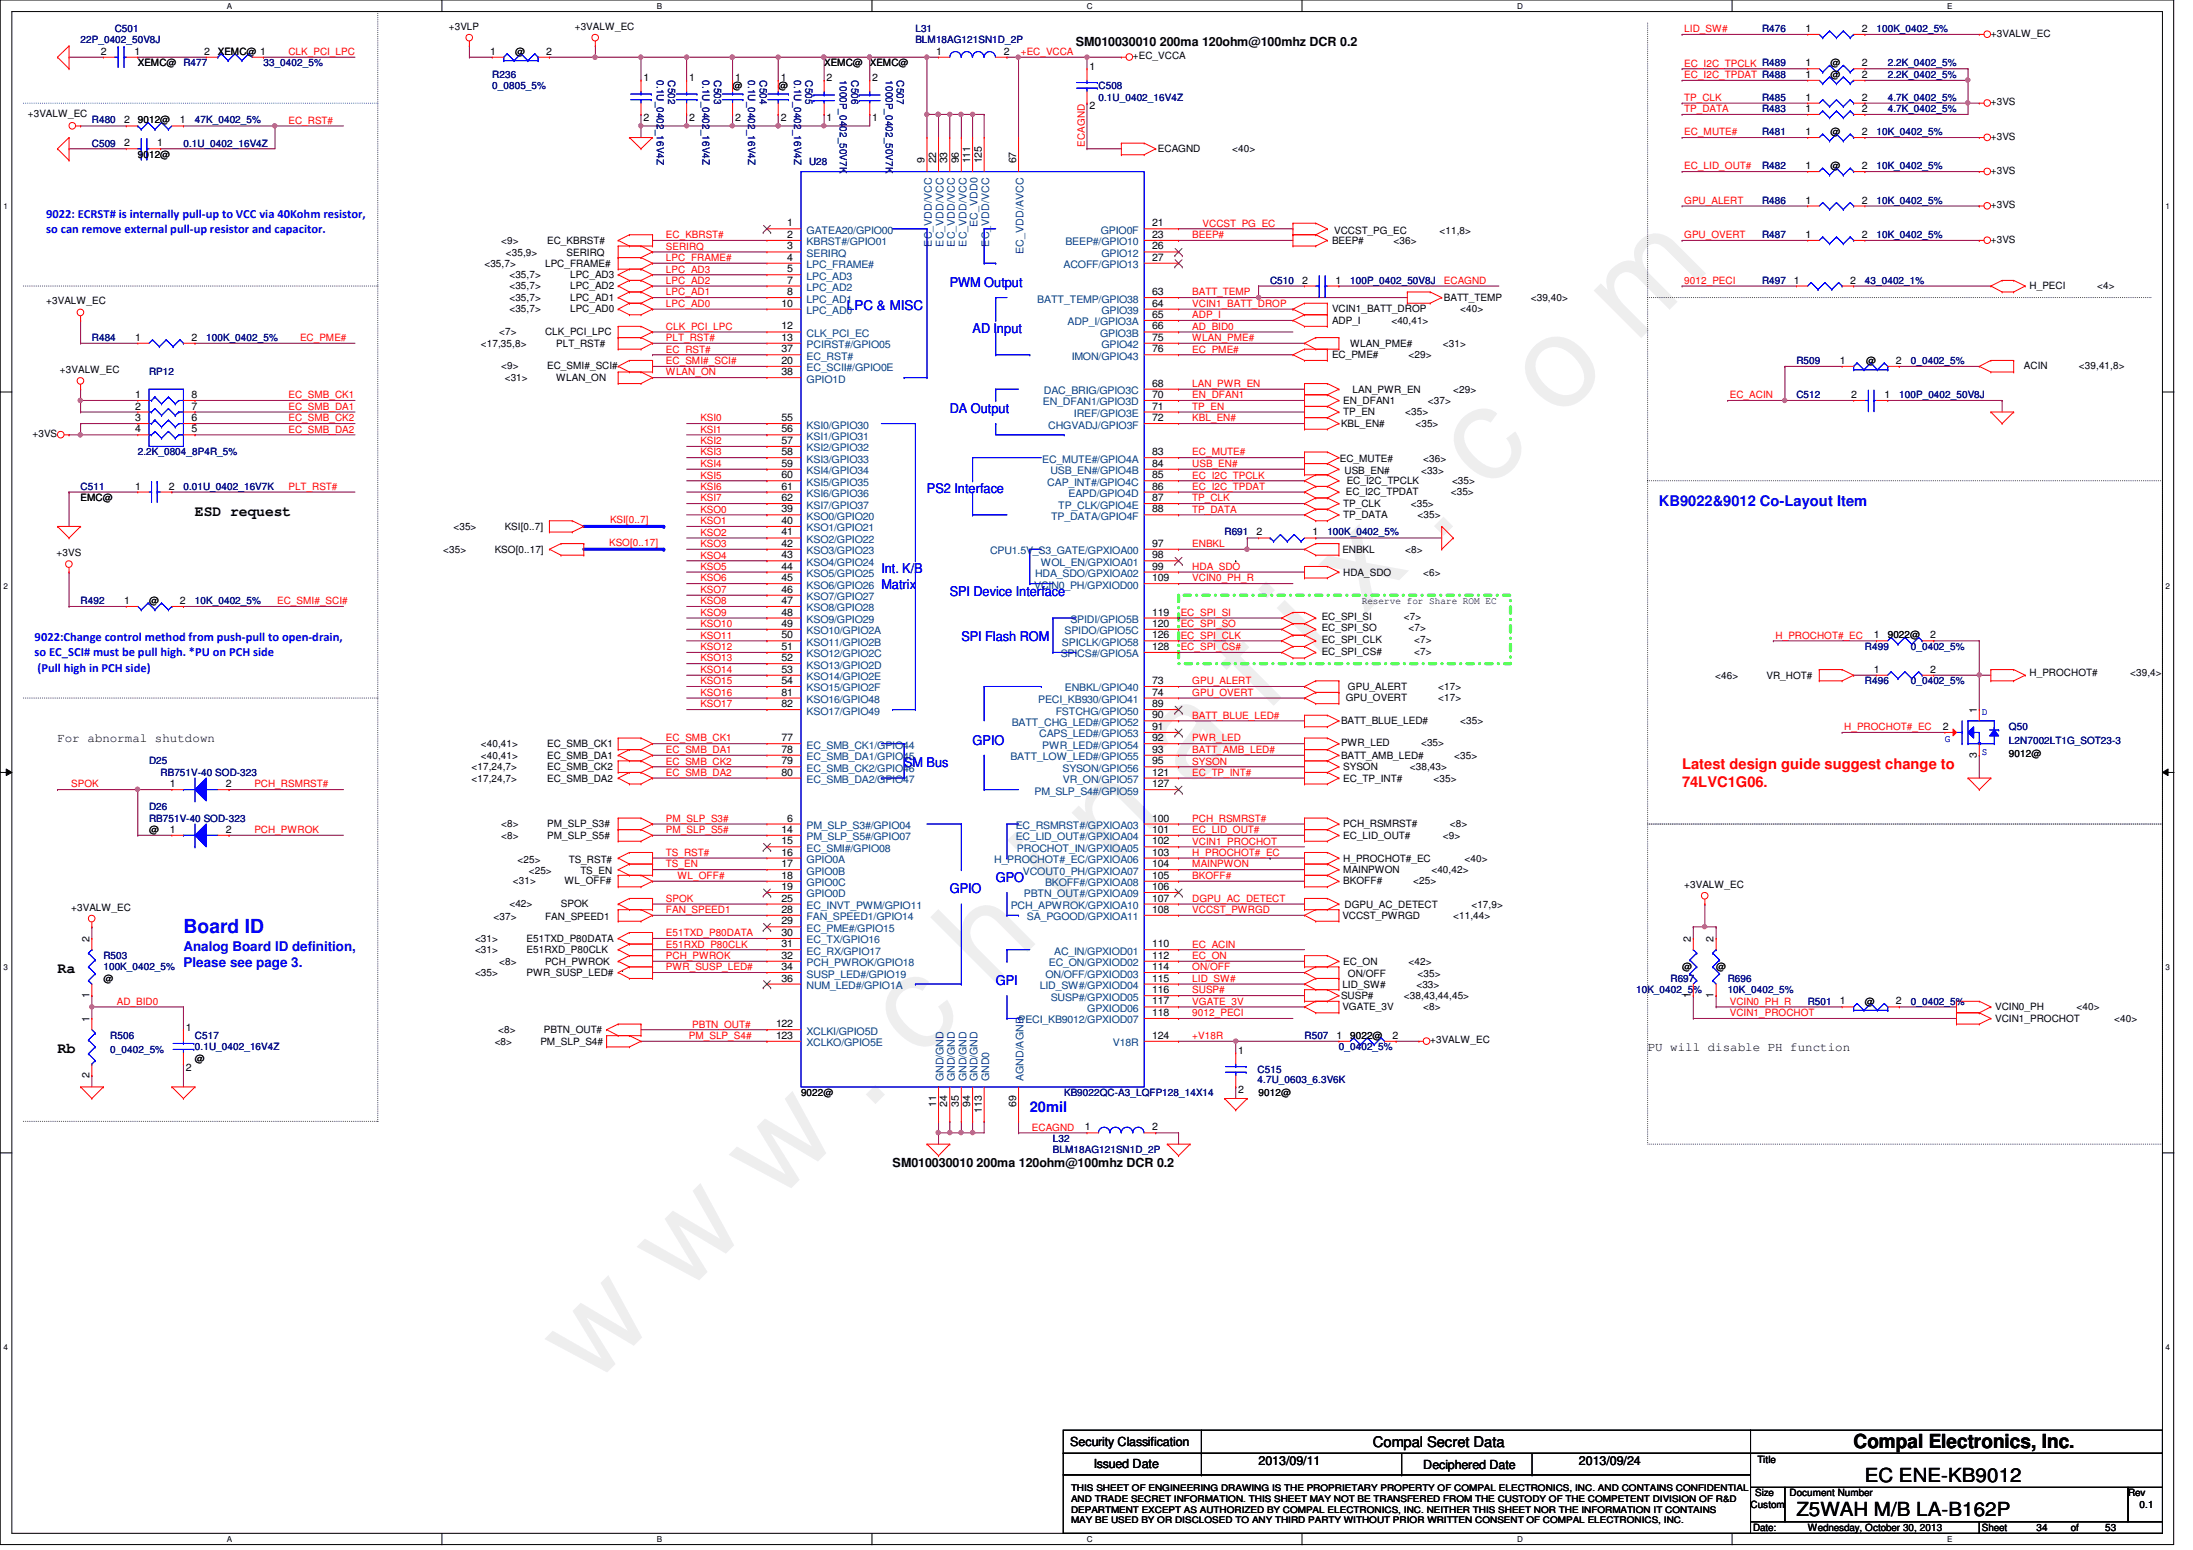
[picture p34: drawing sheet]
<svg xmlns="http://www.w3.org/2000/svg" width="297mm" height="210mm" viewBox="0 0 297 210" stroke-linecap="round" stroke-linejoin="round" font-family="sans-serif">
<defs><g id="words">
<text font-size="17.6" fill="#f0f" x="80.1" y="188" transform="rotate(-45 80.1 188)">w w w . c h i n a f i x . c o m</text>
<text font-size="2.6" fill="#00f" x="24.8" y="126.4">Board ID</text>
<g font-size="2.6">
<text x="251.1" y="196.1">Compal Electronics, Inc.</text>
<text x="252.6" y="200.7">EC ENE-KB9012</text>
<text x="243.3" y="205.4">Z5WAH M/B LA-B162P</text>
</g>
<g font-size="2">
<text x="26.4" y="69.8">ESD request</text>
<text x="7.8" y="131.8">Ra</text>
<text x="7.8" y="142.7">Rb</text>
<text x="186" y="196">Compal Secret Data</text>
</g>
<g font-size="2" fill="#00f">
<text x="224.7" y="68.5">KB9022&amp;9012 Co-Layout Item</text>
<text x="139.5" y="150.6">20mil</text>
</g>
<g font-size="2" fill="#f00">
<text x="227.8" y="104.1">Latest design guide suggest change to</text>
<text x="227.8" y="106.6">74LVC1G06.</text>
</g>
<g font-size="1.8" fill="#00f">
<text x="114.7" y="42">LPC &amp; MISC</text>
<text x="128.6" y="38.9">PWM Output</text>
<text x="131.7" y="45">AD Input</text>
<text x="128.6" y="55.9">DA Output</text>
<text x="125.6" y="66.8">PS2 Interface</text>
<text x="119.4" y="77.6">Int. K/B</text>
<text x="119.4" y="79.7">Matrix</text>
<text x="128.6" y="80.7">SPI Device Interface</text>
<text x="130.2" y="86.9">SPI Flash ROM</text>
<text x="131.7" y="100.8">GPIO</text>
<text x="122.5" y="103.9">SM Bus</text>
<text x="134.9" y="119.4">GPO</text>
<text x="128.6" y="121">GPIO</text>
<text x="24.8" y="128.8">Analog Board ID definition,</text>
<text x="24.8" y="131">Please see page 3.</text>
<text x="134.9" y="133.3">GPI</text>
</g>
<g font-size="1.7">
<text x="145.7" y="6.2">SM010030010 200ma 120ohm@100mhz DCR 0.2</text>
<text x="7.8" y="100.5">For abnormal shutdown</text>
<text x="223.2" y="142.3">PU will disable PH function</text>
<text x="120.9" y="158.1">SM010030010 200ma 120ohm@100mhz DCR 0.2</text>
<text x="144.9" y="195.8">Security Classification</text>
<text x="148.2" y="198.8">Issued Date</text>
<text x="170.5" y="198.3">2013/09/11</text>
<text x="192.8" y="198.9">Deciphered Date</text>
<text x="213.9" y="198.3">2013/09/24</text>
</g>
<g font-size="1.7" fill="#00f">
<text x="6.3" y="29.5">9022: ECRST# is internally pull-up to VCC via 40Kohm resistor,</text>
<text x="6.3" y="31.6">so can remove external pull-up resistor and capacitor.</text>
<text x="4.7" y="86.8">9022:Change control method from push-pull to open-drain,</text>
<text x="4.7" y="88.9">so EC_SCI# must be pull high. *PU on PCH side</text>
<text x="5.1" y="91">(Pull high in PCH side)</text>
</g>
<g font-size="1.4" fill="#000080">
<text x="10.9" y="5.9">22P_0402_50V8J</text>
<text x="15.5" y="4.4">C501</text>
<text x="124" y="4.4">L31</text>
<text x="124" y="5.9">BLM18AG121SN1D_2P</text>
<text x="238.7" y="4.4">R476</text>
<text x="254.2" y="4.4">100K_0402_5%</text>
<text x="35.7" y="9">33_0402_5%</text>
<text x="66.7" y="10.5">R236</text>
<text x="89" y="10.9" transform="rotate(90 89 10.9)">0.1U_0402_16V4Z</text>
<text x="90.5" y="10.9" transform="rotate(90 90.5 10.9)">C502</text>
<text x="95.2" y="10.9" transform="rotate(90 95.2 10.9)">0.1U_0402_16V4Z</text>
<text x="96.7" y="10.9" transform="rotate(90 96.7 10.9)">C503</text>
<text x="101.3" y="10.9" transform="rotate(90 101.3 10.9)">0.1U_0402_16V4Z</text>
<text x="102.9" y="10.9" transform="rotate(90 102.9 10.9)">C504</text>
<text x="107.6" y="10.9" transform="rotate(90 107.6 10.9)">0.1U_0402_16V4Z</text>
<text x="109.1" y="10.9" transform="rotate(90 109.1 10.9)">C505</text>
<text x="113.7" y="10.9" transform="rotate(90 113.7 10.9)">1000P_0402_50V7K</text>
<text x="115.3" y="10.9" transform="rotate(90 115.3 10.9)">C506</text>
<text x="120" y="10.9" transform="rotate(90 120 10.9)">1000P_0402_50V7K</text>
<text x="121.5" y="10.9" transform="rotate(90 121.5 10.9)">C507</text>
<text x="255.7" y="9">2.2K_0402_5%</text>
<text x="255.7" y="10.5">2.2K_0402_5%</text>
<text x="12.4" y="16.7">R480</text>
<text x="26.4" y="16.7">47K_0402_5%</text>
<text x="66.7" y="12.1">0_0805_5%</text>
<text x="148.8" y="12.1">C508</text>
<text x="148.8" y="13.6">0.1U_0402_16V4Z</text>
<text x="238.7" y="15.2">R483</text>
<text x="238.7" y="13.6">R485</text>
<text x="255.7" y="15.2">4.7K_0402_5%</text>
<text x="255.7" y="13.6">4.7K_0402_5%</text>
<text x="12.4" y="19.9">C509</text>
<text x="24.8" y="19.9">0.1U_0402_16V4Z</text>
<text x="109.6" y="22.3">U28</text>
<text x="238.7" y="18.3">R481</text>
<text x="238.7" y="22.9">R482</text>
<text x="254.2" y="18.3">10K_0402_5%</text>
<text x="254.2" y="22.9">10K_0402_5%</text>
<text x="238.7" y="27.6">R486</text>
<text x="254.2" y="27.6">10K_0402_5%</text>
<text x="238.7" y="32.2">R487</text>
<text x="254.2" y="32.2">10K_0402_5%</text>
<text x="172" y="38.4">C510</text>
<text x="182.9" y="38.4">100P_0402_50V8J</text>
<text x="238.7" y="38.4">R497</text>
<text x="252.6" y="38.4">43_0402_1%</text>
<text x="12.4" y="46.2">R484</text>
<text x="27.9" y="46.2">100K_0402_5%</text>
<text x="20.2" y="50.8">RP12</text>
<text x="243.3" y="53.9">C512</text>
<text x="243.3" y="49.3">R509</text>
<text x="257.3" y="53.9">100P_0402_50V8J</text>
<text x="258.8" y="49.3">0_0402_5%</text>
<text x="18.7" y="61.7">2.2K_0804_8P4R_5%</text>
<text x="10.9" y="66.3">C511</text>
<text x="24.8" y="66.3">0.01U_0402_16V7K</text>
<text x="165.9" y="72.5">R691</text>
<text x="179.8" y="72.5">100K_0402_5%</text>
<text x="10.9" y="81.8">R492</text>
<text x="26.4" y="81.8">10K_0402_5%</text>
<text x="252.6" y="88">R499</text>
<text x="258.8" y="88">0_0402_5%</text>
<text x="252.6" y="92.7">R496</text>
<text x="258.8" y="92.7">0_0402_5%</text>
<text x="272.1" y="98.8">Q50</text>
<text x="272.1" y="100.7">L2N7002LT1G_SOT23-3</text>
<text x="20.2" y="103.5">D25</text>
<text x="21.8" y="105.1">RB751V-40 SOD-323</text>
<text x="20.2" y="109.7">D26</text>
<text x="20.2" y="111.3">RB751V-40 SOD-323</text>
<text x="14" y="129.8">R503</text>
<text x="14" y="131.4">100K_0402_5%</text>
<text x="221.6" y="134.5">10K_0402_5%</text>
<text x="226.3" y="132.9">R697</text>
<text x="234" y="132.9">R696</text>
<text x="234" y="134.5">10K_0402_5%</text>
<text x="244.9" y="136.1">R501</text>
<text x="258.8" y="136.1">0_0402_5%</text>
<text x="14.9" y="140.7">R506</text>
<text x="14.9" y="142.5">0_0402_5%</text>
<text x="26.4" y="140.7">C517</text>
<text x="26.4" y="142.2">0.1U_0402_16V4Z</text>
<text x="176.7" y="140.7">R507</text>
<text x="181.4" y="142.2">0_0402_5%</text>
<text x="144.1" y="148.4">KB9022QC-A3_LQFP128_14X14</text>
<text x="170.3" y="145.3">C515</text>
<text x="170.3" y="146.7">4.7U_0603_6.3V6K</text>
<text x="142.6" y="154.6">L32</text>
<text x="142.6" y="156.2">BLM18AG121SN1D_2P</text>
</g>
<g font-size="1.4">
<text x="60.8" y="4">+3VLP</text>
<text x="77.8" y="4">+3VALW_EC</text>
<text x="244.6" y="4.3">1</text>
<text x="252.2" y="4.3">2</text>
<text x="269.7" y="5">+3VALW_EC</text>
<text x="13.7" y="7.4">2</text>
<text x="18.2" y="7.4">1</text>
<text x="18.7" y="9">XEMC@ R477</text>
<text x="27.6" y="7.4">2</text>
<text x="29.5" y="7.5">XEMC@ 1</text>
<text x="66.4" y="7.4">1</text>
<text x="69.8" y="7.5">@</text>
<text x="74" y="7.4">2</text>
<text x="87.2" y="11">1</text>
<text x="93.3" y="11">1</text>
<text x="99.6" y="11">1</text>
<text x="105.7" y="11">1</text>
<text x="111.6" y="9">XEMC@</text>
<text x="112" y="11">2</text>
<text x="117.8" y="9">XEMC@</text>
<text x="118.1" y="11">2</text>
<text x="126.8" y="7.4">1</text>
<text x="136" y="7.4">2</text>
<text x="147.6" y="9.5">1</text>
<text x="153.5" y="8">+EC_VCCA</text>
<text x="244.6" y="9">1</text>
<text x="244.6" y="10.5">1</text>
<text x="247.9" y="9">@</text>
<text x="247.9" y="10.5">@</text>
<text x="252.2" y="9">2</text>
<text x="252.2" y="10.5">2</text>
<text x="3.8" y="15.8">+3VALW_EC</text>
<text x="16.8" y="16.7">2</text>
<text x="18.7" y="16.7">9012@</text>
<text x="24.4" y="16.7">1</text>
<text x="87.2" y="16.4">2</text>
<text x="93.3" y="16.4">2</text>
<text x="99.2" y="12.1">@</text>
<text x="99.6" y="16.4">2</text>
<text x="105.4" y="12.1">@</text>
<text x="105.7" y="16.4">2</text>
<text x="112" y="16.4">1</text>
<text x="118.1" y="16.4">1</text>
<text x="147.6" y="14.8">2</text>
<text x="244.6" y="15.2">1</text>
<text x="244.6" y="13.6">1</text>
<text x="252.2" y="15.2">2</text>
<text x="252.2" y="13.6">2</text>
<text x="269.7" y="14.3">+3VS</text>
<text x="16.8" y="19.8">2</text>
<text x="18.7" y="21.4">9012@</text>
<text x="21.3" y="19.8">1</text>
<text x="125.2" y="22.1" transform="rotate(-90 125.2 22.1)">9</text>
<text x="126.8" y="22.1" transform="rotate(-90 126.8 22.1)">22</text>
<text x="128.3" y="22.1" transform="rotate(-90 128.3 22.1)">33</text>
<text x="129.9" y="22.1" transform="rotate(-90 129.9 22.1)">96</text>
<text x="131.4" y="22.1" transform="rotate(-90 131.4 22.1)">111</text>
<text x="133" y="22.1" transform="rotate(-90 133 22.1)">125</text>
<text x="137.6" y="22.1" transform="rotate(-90 137.6 22.1)">67</text>
<text x="156.8" y="20.6">ECAGND</text>
<text x="166.9" y="20.6">&lt;40&gt;</text>
<text x="244.6" y="18.3">1</text>
<text x="244.6" y="22.9">1</text>
<text x="247.9" y="18.3">@</text>
<text x="247.9" y="22.9">@</text>
<text x="252.2" y="18.3">2</text>
<text x="252.2" y="22.9">2</text>
<text x="269.7" y="18.9">+3VS</text>
<text x="269.7" y="23.5">+3VS</text>
<text x="244.6" y="27.6">1</text>
<text x="252.2" y="27.6">2</text>
<text x="269.7" y="28.2">+3VS</text>
<text x="67.9" y="33">&lt;9&gt;</text>
<text x="68.5" y="34.7">&lt;35,9&gt;</text>
<text x="74.1" y="33">EC_KBRST#</text>
<text x="76.7" y="34.7">SERIRQ</text>
<text x="106.6" y="30.6">1</text>
<text x="106.6" y="32.2">2</text>
<text x="106.6" y="33.8">3</text>
<text x="106.6" y="35.3">4</text>
<text x="156.1" y="30.6">21</text>
<text x="156.1" y="32.2">23</text>
<text x="156.1" y="33.8">26</text>
<text x="156.1" y="35.3">27</text>
<text x="180.4" y="33">BEEP#</text>
<text x="180.7" y="31.6">VCCST_PG_EC</text>
<text x="188.8" y="33">&lt;36&gt;</text>
<text x="195" y="31.6">&lt;11,8&gt;</text>
<text x="244.6" y="32.2">1</text>
<text x="252.2" y="32.2">2</text>
<text x="269.7" y="32.9">+3VS</text>
<text x="6.3" y="41.2">+3VALW_EC</text>
<text x="65.6" y="36.1">&lt;35,7&gt;</text>
<text x="69" y="39.2">&lt;35,7&gt;</text>
<text x="69" y="37.7">&lt;35,7&gt;</text>
<text x="69" y="40.8">&lt;35,7&gt;</text>
<text x="73.8" y="36.1">LPC_FRAME#</text>
<text x="77.2" y="39.2">LPC_AD2</text>
<text x="77.2" y="37.7">LPC_AD3</text>
<text x="77.2" y="40.8">LPC_AD1</text>
<text x="105.9" y="41.5">10</text>
<text x="106.6" y="36.9">5</text>
<text x="106.6" y="38.4">7</text>
<text x="106.6" y="40">8</text>
<text x="156.1" y="40">63</text>
<text x="156.1" y="41.5">64</text>
<text x="176.4" y="38.4">2</text>
<text x="180.9" y="38.4">1</text>
<text x="195.6" y="40.8">BATT_TEMP</text>
<text x="207.3" y="40.8">&lt;39,40&gt;</text>
<text x="243" y="38.4">1</text>
<text x="250.6" y="38.4">2</text>
<text x="274.9" y="39.2">H_PECI</text>
<text x="284.1" y="39.2">&lt;4&gt;</text>
<text x="18.3" y="46.1">1</text>
<text x="25.9" y="46.1">2</text>
<text x="65.1" y="46.9">&lt;17,35,8&gt;</text>
<text x="67.6" y="45.4">&lt;7&gt;</text>
<text x="69" y="42.3">&lt;35,7&gt;</text>
<text x="73.8" y="45.4">CLK_PCI_LPC</text>
<text x="75.3" y="46.9">PLT_RST#</text>
<text x="77.2" y="42.3">LPC_AD0</text>
<text x="105.9" y="44.6">12</text>
<text x="105.9" y="46.1">13</text>
<text x="105.9" y="47.7">37</text>
<text x="156.1" y="43.1">65</text>
<text x="156.1" y="44.6">66</text>
<text x="156.1" y="46.1">75</text>
<text x="156.1" y="47.7">76</text>
<text x="180.4" y="43.9">ADP_I</text>
<text x="180.4" y="42.3">VCIN1_BATT_DROP</text>
<text x="182.9" y="46.9">WLAN_PME#</text>
<text x="188.5" y="43.9">&lt;40,41&gt;</text>
<text x="195.4" y="46.9">&lt;31&gt;</text>
<text x="197.8" y="42.3">&lt;40&gt;</text>
<text x="8.1" y="50.5">+3VALW_EC</text>
<text x="18.3" y="53.9">1</text>
<text x="25.9" y="53.9">8</text>
<text x="67.9" y="50">&lt;9&gt;</text>
<text x="68.4" y="51.6">&lt;31&gt;</text>
<text x="74.1" y="50">EC_SMI#_SCI#</text>
<text x="75.3" y="51.6">WLAN_ON</text>
<text x="105.9" y="49.3">20</text>
<text x="105.9" y="50.8">38</text>
<text x="156.1" y="52.4">68</text>
<text x="156.1" y="53.9">70</text>
<text x="180.4" y="48.5">EC_PME#</text>
<text x="183.2" y="53.2">LAN_PWR_EN</text>
<text x="190.8" y="48.5">&lt;29&gt;</text>
<text x="196.8" y="53.2">&lt;29&gt;</text>
<text x="249.2" y="49.3">1</text>
<text x="250.7" y="53.9">2</text>
<text x="252.8" y="49.3">@</text>
<text x="255.3" y="53.9">1</text>
<text x="256.8" y="49.3">2</text>
<text x="274.1" y="49.9">ACIN</text>
<text x="281.6" y="49.9">&lt;39,41,8&gt;</text>
<text x="4.4" y="59.2">+3VS</text>
<text x="18.3" y="55.5">2</text>
<text x="18.3" y="57">3</text>
<text x="18.3" y="58.5">4</text>
<text x="25.9" y="55.5">7</text>
<text x="25.9" y="57">6</text>
<text x="25.9" y="58.5">5</text>
<text x="105.9" y="57">55</text>
<text x="105.9" y="58.5">56</text>
<text x="156.1" y="55.5">71</text>
<text x="156.1" y="57">72</text>
<text x="181.6" y="57.8">KBL_EN#</text>
<text x="181.9" y="54.7">EN_DFAN1</text>
<text x="181.9" y="56.3">TP_EN</text>
<text x="190.3" y="56.3">&lt;35&gt;</text>
<text x="191.7" y="57.8">&lt;35&gt;</text>
<text x="193.4" y="54.7">&lt;37&gt;</text>
<text x="105.9" y="60.1">57</text>
<text x="105.9" y="61.6">58</text>
<text x="105.9" y="63.2">59</text>
<text x="105.9" y="64.8">60</text>
<text x="156.1" y="61.6">83</text>
<text x="156.1" y="63.2">84</text>
<text x="156.1" y="64.8">85</text>
<text x="181.5" y="62.6">EC_MUTE#</text>
<text x="182.1" y="64.1">USB_EN#</text>
<text x="182.4" y="65.5">EC_I2C_TPCLK</text>
<text x="192.5" y="64.1">&lt;33&gt;</text>
<text x="192.8" y="62.6">&lt;36&gt;</text>
<text x="196.7" y="65.5">&lt;35&gt;</text>
<text x="10.9" y="67.9">EMC@</text>
<text x="18.3" y="66.3">1</text>
<text x="22.9" y="66.3">2</text>
<text x="61.4" y="71.8">&lt;35&gt;</text>
<text x="68.4" y="71.8">KSI[0..7]</text>
<text x="105.9" y="69.4">39</text>
<text x="105.9" y="71">40</text>
<text x="105.9" y="66.3">61</text>
<text x="105.9" y="67.9">62</text>
<text x="156.1" y="66.3">86</text>
<text x="156.1" y="67.9">87</text>
<text x="156.1" y="69.4">88</text>
<text x="181.9" y="70.2">TP_DATA</text>
<text x="181.9" y="68.7">TP_CLK</text>
<text x="182.3" y="67.1">EC_I2C_TPDAT</text>
<text x="191.1" y="68.7">&lt;35&gt;</text>
<text x="192" y="70.2">&lt;35&gt;</text>
<text x="196.5" y="67.1">&lt;35&gt;</text>
<text x="7.7" y="75.3">+3VS</text>
<text x="60" y="74.8">&lt;35&gt;</text>
<text x="67" y="74.8">KSO[0..17]</text>
<text x="105.9" y="72.5">41</text>
<text x="105.9" y="74">42</text>
<text x="105.9" y="75.6">43</text>
<text x="105.9" y="77.1">44</text>
<text x="156.1" y="74">97</text>
<text x="156.1" y="75.6">98</text>
<text x="156.1" y="77.1">99</text>
<text x="170.2" y="72.5">2</text>
<text x="177.8" y="72.5">1</text>
<text x="181.8" y="74.8">ENBKL</text>
<text x="181.9" y="77.9">HDA_SDO</text>
<text x="190.3" y="74.8">&lt;8&gt;</text>
<text x="192.8" y="77.9">&lt;6&gt;</text>
<text x="16.8" y="81.8">1</text>
<text x="20.2" y="81.8">@</text>
<text x="24.4" y="81.8">2</text>
<text x="105.9" y="78.7">45</text>
<text x="105.9" y="80.3">46</text>
<text x="105.9" y="81.8">47</text>
<text x="105.9" y="83.4">48</text>
<text x="156.1" y="78.7">109</text>
<text x="156.1" y="83.4">119</text>
<text x="179" y="84">EC_SPI_SI</text>
<text x="184.4" y="81.7">Reserve for Share ROM EC</text>
<text x="190.2" y="84">&lt;7&gt;</text>
<text x="105.9" y="84.9">49</text>
<text x="105.9" y="86.4">50</text>
<text x="105.9" y="88">51</text>
<text x="105.9" y="89.5">52</text>
<text x="156.1" y="84.9">120</text>
<text x="156.1" y="86.4">126</text>
<text x="156.1" y="88">128</text>
<text x="179" y="85.5">EC_SPI_SO</text>
<text x="179" y="87.1">EC_SPI_CLK</text>
<text x="179" y="88.6">EC_SPI_CS#</text>
<text x="190.8" y="85.5">&lt;7&gt;</text>
<text x="191.6" y="87.1">&lt;7&gt;</text>
<text x="191.6" y="88.6">&lt;7&gt;</text>
<text x="253.8" y="86.4">1</text>
<text x="255.7" y="86.4">9022@</text>
<text x="261.4" y="86.4">2</text>
<text x="105.9" y="91.1">53</text>
<text x="105.9" y="92.6">54</text>
<text x="105.9" y="94.2">81</text>
<text x="105.9" y="95.8">82</text>
<text x="156.1" y="92.6">73</text>
<text x="156.1" y="94.2">74</text>
<text x="156.1" y="95.8">89</text>
<text x="182.3" y="95">GPU_OVERT</text>
<text x="182.6" y="93.4">GPU_ALERT</text>
<text x="194.8" y="93.4">&lt;17&gt;</text>
<text x="194.8" y="95">&lt;17&gt;</text>
<text x="232.3" y="91.9">&lt;46&gt;</text>
<text x="239.3" y="91.9">VR_HOT#</text>
<text x="253.8" y="91.1">1</text>
<text x="261.4" y="91.1">2</text>
<text x="274.9" y="91.6">H_PROCHOT#</text>
<text x="288.5" y="91.6">&lt;39,4&gt;</text>
<text x="65.1" y="101.2">&lt;40,41&gt;</text>
<text x="74.1" y="101.2">EC_SMB_CK1</text>
<text x="105.9" y="100.4">77</text>
<text x="105.9" y="101.9">78</text>
<text x="156.1" y="97.3">90</text>
<text x="156.1" y="98.8">91</text>
<text x="156.1" y="100.4">92</text>
<text x="156.1" y="101.9">93</text>
<text x="181.6" y="101">PWR_LED</text>
<text x="181.6" y="98.1">BATT_BLUE_LED#</text>
<text x="192.5" y="101">&lt;35&gt;</text>
<text x="197.8" y="98.1">&lt;35&gt;</text>
<text x="263.1" y="98.8">2</text>
<text x="267.8" y="96.5" transform="rotate(-90 267.8 96.5)">1</text>
<text x="23" y="106.6">1</text>
<text x="30.6" y="106.6">2</text>
<text x="63.9" y="105.8">&lt;17,24,7&gt;</text>
<text x="63.9" y="104.3">&lt;17,24,7&gt;</text>
<text x="65.1" y="102.7">&lt;40,41&gt;</text>
<text x="74.1" y="102.7">EC_SMB_DA1</text>
<text x="74.1" y="105.8">EC_SMB_DA2</text>
<text x="74.1" y="104.3">EC_SMB_CK2</text>
<text x="105.9" y="103.5">79</text>
<text x="105.9" y="105">80</text>
<text x="156.1" y="103.5">95</text>
<text x="156.1" y="105">121</text>
<text x="156.1" y="106.6">127</text>
<text x="181.6" y="102.7">BATT_AMB_LED#</text>
<text x="181.9" y="104.3">SYSON</text>
<text x="181.9" y="105.8">EC_TP_INT#</text>
<text x="191" y="104.3">&lt;38,43&gt;</text>
<text x="194.2" y="105.8">&lt;35&gt;</text>
<text x="197" y="102.7">&lt;35&gt;</text>
<text x="267.8" y="102.6" transform="rotate(-90 267.8 102.6)">3</text>
<text x="272.1" y="102.6">9012@</text>
<text x="20.2" y="112.8">@</text>
<text x="23" y="112.8">1</text>
<text x="30.6" y="112.8">2</text>
<text x="67.9" y="112">&lt;8&gt;</text>
<text x="67.9" y="113.6">&lt;8&gt;</text>
<text x="74.1" y="112">PM_SLP_S3#</text>
<text x="74.1" y="113.6">PM_SLP_S5#</text>
<text x="105.9" y="112.8">14</text>
<text x="106.6" y="111.3">6</text>
<text x="156.1" y="111.3">100</text>
<text x="156.1" y="112.8">101</text>
<text x="181.9" y="112">PCH_RSMRST#</text>
<text x="181.9" y="113.6">EC_LID_OUT#</text>
<text x="195.4" y="113.6">&lt;9&gt;</text>
<text x="196.4" y="112">&lt;8&gt;</text>
<text x="69.5" y="119.8">&lt;31&gt;</text>
<text x="70.1" y="116.8">&lt;25&gt;</text>
<text x="71.6" y="118.4">&lt;25&gt;</text>
<text x="76.5" y="119.8">WL_OFF#</text>
<text x="77" y="116.8">TS_RST#</text>
<text x="78.6" y="118.4">TS_EN</text>
<text x="105.9" y="114.3">15</text>
<text x="105.9" y="115.9">16</text>
<text x="105.9" y="117.4">17</text>
<text x="105.9" y="119">18</text>
<text x="156.1" y="114.3">102</text>
<text x="156.1" y="115.9">103</text>
<text x="156.1" y="117.4">104</text>
<text x="156.1" y="119">105</text>
<text x="181.9" y="119.8">BKOFF#</text>
<text x="181.9" y="116.7">H_PROCHOT#_EC</text>
<text x="181.9" y="118.2">MAINPWON</text>
<text x="191.4" y="119.8">&lt;25&gt;</text>
<text x="193.9" y="118.2">&lt;40,42&gt;</text>
<text x="198.4" y="116.7">&lt;40&gt;</text>
<text x="9.6" y="123.3">+3VALW_EC</text>
<text x="66.8" y="124.6">&lt;37&gt;</text>
<text x="69" y="122.9">&lt;42&gt;</text>
<text x="73.8" y="124.6">FAN_SPEED1</text>
<text x="76" y="122.9">SPOK</text>
<text x="105.9" y="120.5">19</text>
<text x="105.9" y="122.1">25</text>
<text x="105.9" y="123.6">28</text>
<text x="105.9" y="125.2">29</text>
<text x="156.1" y="120.5">106</text>
<text x="156.1" y="122.1">107</text>
<text x="156.1" y="123.6">108</text>
<text x="181.8" y="124.4">VCCST_PWRGD</text>
<text x="182.1" y="123">DGPU_AC_DETECT</text>
<text x="196.8" y="124.4">&lt;11,44&gt;</text>
<text x="199.3" y="123">&lt;17,9&gt;</text>
<text x="228.1" y="120.2">+3VALW_EC</text>
<text x="12.1" y="127.5" transform="rotate(-90 12.1 127.5)">2</text>
<text x="64.3" y="129.1">&lt;31&gt;</text>
<text x="64.3" y="127.5">&lt;31&gt;</text>
<text x="67.6" y="130.6">&lt;8&gt;</text>
<text x="71.3" y="129.1">E51RXD_P80CLK</text>
<text x="71.3" y="127.5">E51TXD_P80DATA</text>
<text x="73.8" y="130.6">PCH_PWROK</text>
<text x="105.9" y="126.7">30</text>
<text x="105.9" y="128.3">31</text>
<text x="105.9" y="129.8">32</text>
<text x="105.9" y="131.4">34</text>
<text x="156.1" y="128.3">110</text>
<text x="156.1" y="129.8">112</text>
<text x="156.1" y="131.4">114</text>
<text x="181.9" y="130.6">EC_ON</text>
<text x="190.8" y="130.6">&lt;42&gt;</text>
<text x="227.8" y="131.4">@</text>
<text x="229" y="127.5" transform="rotate(-90 229 127.5)">2</text>
<text x="232.1" y="127.5" transform="rotate(-90 232.1 127.5)">2</text>
<text x="232.4" y="131.4">@</text>
<text x="12.1" y="135.2" transform="rotate(-90 12.1 135.2)">1</text>
<text x="14" y="132.9">@</text>
<text x="64.3" y="132.2">&lt;35&gt;</text>
<text x="71.3" y="132.2">PWR_SUSP_LED#</text>
<text x="105.9" y="132.9">36</text>
<text x="156.1" y="132.9">115</text>
<text x="156.1" y="134.5">116</text>
<text x="156.1" y="136">117</text>
<text x="156.1" y="137.6">118</text>
<text x="181.6" y="135.3">SUSP#</text>
<text x="181.8" y="133.7">LID_SW#</text>
<text x="181.8" y="136.8">VGATE_3V</text>
<text x="182.6" y="132.3">ON/OFF</text>
<text x="190.2" y="135.3">&lt;38,43,44,45&gt;</text>
<text x="191.9" y="133.7">&lt;33&gt;</text>
<text x="192" y="132.3">&lt;35&gt;</text>
<text x="192.8" y="136.8">&lt;8&gt;</text>
<text x="229" y="135.2" transform="rotate(-90 229 135.2)">1</text>
<text x="232.1" y="135.2" transform="rotate(-90 232.1 135.2)">1</text>
<text x="249.2" y="136">1</text>
<text x="252.6" y="136.1">@</text>
<text x="256.8" y="136">2</text>
<text x="270.3" y="136.8">VCIN0_PH</text>
<text x="281.3" y="136.8">&lt;40&gt;</text>
<text x="12.1" y="138.3" transform="rotate(-90 12.1 138.3)">1</text>
<text x="25.2" y="139.6">1</text>
<text x="26.4" y="143.8">@</text>
<text x="67" y="141.5">&lt;8&gt;</text>
<text x="67.5" y="139.9">&lt;8&gt;</text>
<text x="73.2" y="141.5">PM_SLP_S4#</text>
<text x="73.7" y="139.9">PBTN_OUT#</text>
<text x="105.1" y="139.1">122</text>
<text x="105.1" y="140.7">123</text>
<text x="156.1" y="140.7">124</text>
<text x="167.7" y="142.7">1</text>
<text x="181" y="140.7">1</text>
<text x="182.9" y="140.7">9022@</text>
<text x="188.6" y="140.7">2</text>
<text x="193.7" y="141.3">+3VALW_EC</text>
<text x="270.3" y="138.4">VCIN1_PROCHOT</text>
<text x="286.4" y="138.4">&lt;40&gt;</text>
<text x="12.1" y="146" transform="rotate(-90 12.1 146)">2</text>
<text x="25.2" y="145">2</text>
<text x="108.5" y="148.4">9022@</text>
<text x="126.8" y="149.9" transform="rotate(-90 126.8 149.9)">11</text>
<text x="128.3" y="149.9" transform="rotate(-90 128.3 149.9)">24</text>
<text x="129.9" y="149.9" transform="rotate(-90 129.9 149.9)">35</text>
<text x="131.4" y="149.9" transform="rotate(-90 131.4 149.9)">94</text>
<text x="137.6" y="149.9" transform="rotate(-90 137.6 149.9)">69</text>
<text x="167.7" y="148.1">2</text>
<text x="170.5" y="148.4">9012@</text>
<text x="133" y="150.7" transform="rotate(-90 133 150.7)">113</text>
<text x="146.9" y="153.1">1</text>
<text x="156.1" y="153.1">2</text>
<text x="237.7" y="202.6">Size</text>
<text x="238" y="198.2">Title</text>
<text x="242.4" y="202.6">Document Number</text>
<text x="288.2" y="202.6">Rev</text>
<text x="237.1" y="204.2">Custom</text>
<text x="237.4" y="207.3">Date:</text>
<text x="244.9" y="207.3">Wednesday, October 30, 2013</text>
<text x="268.4" y="207.3">Sheet</text>
<text x="275.8" y="207.3">34</text>
<text x="280.5" y="207.3">of</text>
<text x="285.2" y="207.3">53</text>
<text x="289.8" y="204.2">0.1</text>
</g>
<g font-size="1.4" fill="#f00">
<text x="228.1" y="4.4">LID_SW#</text>
<text x="39.1" y="7.5">CLK_PCI_LPC</text>
<text x="138.3" y="7.5">+EC_VCCA</text>
<text x="228.1" y="9">EC_I2C_TPCLK R489</text>
<text x="228.1" y="10.6">EC_I2C_TPDAT R488</text>
<text x="39.1" y="16.8">EC_RST#</text>
<text x="228.1" y="15.2">TP_DATA</text>
<text x="228.1" y="13.7">TP_CLK</text>
<text x="146.9" y="19.9" transform="rotate(-90 146.9 19.9)">ECAGND</text>
<text x="228.1" y="18.3">EC_MUTE#</text>
<text x="228.1" y="22.9">EC_LID_OUT#</text>
<text x="228.1" y="27.6">GPU_ALERT</text>
<text x="90.2" y="33.8">SERIRQ</text>
<text x="90.2" y="35.3">LPC_FRAME#</text>
<text x="90.2" y="32.3">EC_KBRST#</text>
<text x="161.5" y="32.3">BEEP#</text>
<text x="162.9" y="30.7">VCCST_PG_EC</text>
<text x="228.1" y="32.3">GPU_OVERT</text>
<text x="90.2" y="40">LPC_AD1</text>
<text x="90.2" y="38.4">LPC_AD2</text>
<text x="90.2" y="36.9">LPC_AD3</text>
<text x="90.2" y="41.6">LPC_AD0</text>
<text x="161.5" y="40">BATT_TEMP</text>
<text x="161.5" y="41.6">VCIN1_BATT_DROP</text>
<text x="195.6" y="38.4">ECAGND</text>
<text x="228.1" y="38.4">9012_PECI</text>
<text x="40.6" y="46.2">EC_PME#</text>
<text x="90.2" y="44.7">CLK_PCI_LPC</text>
<text x="90.2" y="46.2">PLT_RST#</text>
<text x="90.2" y="47.8">EC_RST#</text>
<text x="161.5" y="43.1">ADP_I</text>
<text x="161.5" y="44.7">AD_BID0</text>
<text x="161.5" y="47.8">EC_PME#</text>
<text x="161.5" y="46.2">WLAN_PME#</text>
<text x="39.1" y="53.9">EC_SMB_CK1</text>
<text x="90.2" y="49.3">EC_SMI#_SCI#</text>
<text x="90.2" y="50.8">WLAN_ON</text>
<text x="161.5" y="53.9">EN_DFAN1</text>
<text x="161.5" y="52.4">LAN_PWR_EN</text>
<text x="234.3" y="53.9">EC_ACIN</text>
<text x="39.1" y="58.6">EC_SMB_DA2</text>
<text x="39.1" y="57.1">EC_SMB_CK2</text>
<text x="39.1" y="55.5">EC_SMB_DA1</text>
<text x="94.9" y="58.6">KSI1</text>
<text x="94.9" y="57.1">KSI0</text>
<text x="161.5" y="55.5">TP_EN</text>
<text x="161.5" y="57.1">KBL_EN#</text>
<text x="94.9" y="61.7">KSI3</text>
<text x="94.9" y="63.2">KSI4</text>
<text x="94.9" y="60.2">KSI2</text>
<text x="94.9" y="64.8">KSI5</text>
<text x="161.5" y="61.7">EC_MUTE#</text>
<text x="161.5" y="63.2">USB_EN#</text>
<text x="161.5" y="64.8">EC_I2C_TPCLK</text>
<text x="39.1" y="66.3">PLT_RST#</text>
<text x="82.6" y="70.8">KSI[0..7]</text>
<text x="94.9" y="66.3">KSI6</text>
<text x="94.9" y="67.9">KSI7</text>
<text x="94.9" y="71">KSO1</text>
<text x="94.9" y="69.4">KSO0</text>
<text x="161.5" y="69.4">TP_DATA</text>
<text x="161.5" y="67.9">TP_CLK</text>
<text x="161.5" y="66.3">EC_I2C_TPDAT</text>
<text x="82.5" y="73.9">KSO[0..17]</text>
<text x="94.9" y="75.6">KSO4</text>
<text x="94.9" y="74.1">KSO3</text>
<text x="94.9" y="72.6">KSO2</text>
<text x="94.9" y="77.2">KSO5</text>
<text x="161.5" y="77.2">HDA_SDO</text>
<text x="161.5" y="74.1">ENBKL</text>
<text x="37.5" y="81.8">EC_SMI#_SCI#</text>
<text x="94.9" y="81.8">KSO8</text>
<text x="94.9" y="83.4">KSO9</text>
<text x="94.9" y="78.7">KSO6</text>
<text x="94.9" y="80.3">KSO7</text>
<text x="159.9" y="83.4">EC_SPI_SI</text>
<text x="161.5" y="78.7">VCIN0_PH_R</text>
<text x="94.9" y="89.6">KSO13</text>
<text x="94.9" y="88.1">KSO12</text>
<text x="94.9" y="84.9">KSO10</text>
<text x="94.9" y="86.5">KSO11</text>
<text x="159.9" y="84.9">EC_SPI_SO</text>
<text x="159.9" y="86.5">EC_SPI_CLK</text>
<text x="159.9" y="88.1">EC_SPI_CS#</text>
<text x="240.5" y="86.5">H_PROCHOT#_EC</text>
<text x="94.9" y="95.8">KSO17</text>
<text x="94.9" y="94.2">KSO16</text>
<text x="94.9" y="92.7">KSO15</text>
<text x="94.9" y="91.1">KSO14</text>
<text x="161.5" y="92.7">GPU_ALERT</text>
<text x="161.5" y="94.2">GPU_OVERT</text>
<text x="90.2" y="100.4">EC_SMB_CK1</text>
<text x="90.2" y="102">EC_SMB_DA1</text>
<text x="161.5" y="100.4">PWR_LED</text>
<text x="161.5" y="102">BATT_AMB_LED#</text>
<text x="161.5" y="97.3">BATT_BLUE_LED#</text>
<text x="249.8" y="98.9">H_PROCHOT#_EC</text>
<text x="9.6" y="106.6">SPOK</text>
<text x="34.5" y="106.6">PCH_RSMRST#</text>
<text x="90.2" y="105.1">EC_SMB_DA2</text>
<text x="90.2" y="103.5">EC_SMB_CK2</text>
<text x="161.5" y="103.5">SYSON</text>
<text x="161.5" y="105.1">EC_TP_INT#</text>
<text x="34.5" y="112.8">PCH_PWROK</text>
<text x="90.2" y="112.8">PM_SLP_S5#</text>
<text x="90.2" y="111.3">PM_SLP_S3#</text>
<text x="161.5" y="111.3">PCH_RSMRST#</text>
<text x="161.5" y="112.8">EC_LID_OUT#</text>
<text x="90.2" y="117.5">TS_EN</text>
<text x="90.2" y="115.9">TS_RST#</text>
<text x="91.8" y="119">WL_OFF#</text>
<text x="161.5" y="119">BKOFF#</text>
<text x="161.5" y="115.9">H_PROCHOT#_EC</text>
<text x="161.5" y="114.4">VCIN1_PROCHOT</text>
<text x="161.5" y="117.5">MAINPWON</text>
<text x="90.2" y="123.7">FAN_SPEED1</text>
<text x="90.2" y="122.1">SPOK</text>
<text x="161.5" y="122.1">DGPU_AC_DETECT</text>
<text x="161.5" y="123.7">VCCST_PWRGD</text>
<text x="90.2" y="128.3">E51RXD_P80CLK</text>
<text x="90.2" y="126.8">E51TXD_P80DATA</text>
<text x="90.2" y="131.4">PWR_SUSP_LED#</text>
<text x="90.2" y="129.9">PCH_PWROK</text>
<text x="161.5" y="128.3">EC_ACIN</text>
<text x="161.5" y="129.9">EC_ON</text>
<text x="161.5" y="131.4">ON/OFF</text>
<text x="15.8" y="136.1">AD_BID0</text>
<text x="161.5" y="134.5">SUSP#</text>
<text x="161.5" y="137.6">9012_PECI</text>
<text x="161.5" y="133">LID_SW#</text>
<text x="161.5" y="136.1">VGATE_3V</text>
<text x="234.3" y="136.1">VCIN0_PH_R</text>
<text x="234.3" y="137.6">VCIN1_PROCHOT</text>
<text x="93.3" y="140.7">PM_SLP_S4#</text>
<text x="93.8" y="139.1">PBTN_OUT#</text>
<text x="161.5" y="140.7">+V18R</text>
<text x="139.8" y="153.1">ECAGND</text>
</g>
<g font-size="1.4" fill="#004080">
<text x="109.3" y="31.7">GATEA20/GPIO00</text>
<text x="109.3" y="33.2">KBRST#/GPIO01</text>
<text x="109.3" y="34.8">SERIRQ</text>
<text x="126.2" y="33.4" transform="rotate(-90 126.2 33.4)">EC_VDD/VCC</text>
<text x="127.8" y="33.4" transform="rotate(-90 127.8 33.4)">EC_VDD/VCC</text>
<text x="129.3" y="33.4" transform="rotate(-90 129.3 33.4)">EC_VDD/VCC</text>
<text x="130.9" y="33.4" transform="rotate(-90 130.9 33.4)">EC_VDD/VCC</text>
<text x="132.4" y="30.7" transform="rotate(-90 132.4 30.7)">EC_VDD0</text>
<text x="134" y="33.4" transform="rotate(-90 134 33.4)">EC_VDD/VCC</text>
<text x="138.6" y="34.4" transform="rotate(-90 138.6 34.4)">EC_VDD/AVCC</text>
<text x="144.3" y="33.2">BEEP#/GPIO10</text>
<text x="149.1" y="31.7">GPIO0F</text>
<text x="149.2" y="34.8">GPIO12</text>
<text x="109.3" y="36.3">LPC_FRAME#</text>
<text x="109.3" y="37.9">LPC_AD3</text>
<text x="109.3" y="39.4">LPC_AD2</text>
<text x="109.3" y="41">LPC_AD1</text>
<text x="140.5" y="41">BATT_TEMP/GPIO38</text>
<text x="144.1" y="36.3">ACOFF/GPIO13</text>
<text x="109.3" y="42.5">LPC_AD0</text>
<text x="109.3" y="45.6">CLK_PCI_EC</text>
<text x="109.3" y="47.2">PCIRST#/GPIO05</text>
<text x="144.6" y="44.1">ADP_I/GPIO3A</text>
<text x="149" y="45.6">GPIO3B</text>
<text x="149.2" y="42.5">GPIO39</text>
<text x="149.2" y="47.2">GPIO42</text>
<text x="109.3" y="50.3">EC_SCII#/GPIO0E</text>
<text x="109.3" y="48.7">EC_RST#</text>
<text x="109.3" y="51.8">GPIO1D</text>
<text x="141.4" y="53.4">DAC_BRIG/GPIO3C</text>
<text x="145.2" y="48.7">IMON/GPIO43</text>
<text x="109.3" y="58">KSI0/GPIO30</text>
<text x="109.3" y="59.6">KSI1/GPIO31</text>
<text x="141.3" y="54.9">EN_DFAN1/GPIO3D</text>
<text x="142" y="58">CHGVADJ/GPIO3F</text>
<text x="145.5" y="56.5">IREF/GPIO3E</text>
<text x="109.3" y="61.1">KSI2/GPIO32</text>
<text x="109.3" y="62.7">KSI3/GPIO33</text>
<text x="109.3" y="64.2">KSI4/GPIO34</text>
<text x="109.3" y="65.8">KSI5/GPIO35</text>
<text x="141.2" y="62.7">EC_MUTE#/GPIO4A</text>
<text x="141.9" y="65.8">CAP_INT#/GPIO4C</text>
<text x="142.3" y="64.2">USB_EN#/GPIO4B</text>
<text x="109.3" y="70.4">KSO0/GPIO20</text>
<text x="109.3" y="72">KSO1/GPIO21</text>
<text x="109.3" y="67.3">KSI6/GPIO36</text>
<text x="109.3" y="68.9">KSI7/GPIO37</text>
<text x="142.4" y="70.4">TP_DATA/GPIO4F</text>
<text x="143.3" y="68.9">TP_CLK/GPIO4E</text>
<text x="144.7" y="67.3">EAPD/GPIO4D</text>
<text x="109.3" y="73.5">KSO2/GPIO22</text>
<text x="109.3" y="75.1">KSO3/GPIO23</text>
<text x="109.3" y="76.6">KSO4/GPIO24</text>
<text x="134.1" y="75.1">CPU1.5V_S3_GATE/GPXIOA00</text>
<text x="141" y="76.6">WOL_EN/GPXIOA01</text>
<text x="109.3" y="78.1">KSO5/GPIO25</text>
<text x="109.3" y="79.7">KSO6/GPIO26</text>
<text x="109.3" y="81.3">KSO7/GPIO27</text>
<text x="109.3" y="82.8">KSO8/GPIO28</text>
<text x="140.1" y="79.7">VCIN0_PH/GPXIOD00</text>
<text x="140.2" y="78.1">HDA_SDO/GPXIOA02</text>
<text x="109.3" y="84.4">KSO9/GPIO29</text>
<text x="109.3" y="85.9">KSO10/GPIO2A</text>
<text x="109.3" y="87.5">KSO11/GPIO2B</text>
<text x="109.3" y="89">KSO12/GPIO2C</text>
<text x="143.7" y="89">SPICS#/GPIO5A</text>
<text x="143.8" y="87.5">SPICLK/GPIO58</text>
<text x="144.2" y="85.9">SPIDO/GPIO5C</text>
<text x="145" y="84.4">SPIDI/GPIO5B</text>
<text x="109.3" y="90.6">KSO13/GPIO2D</text>
<text x="109.3" y="92.1">KSO14/GPIO2E</text>
<text x="109.3" y="93.6">KSO15/GPIO2F</text>
<text x="109.3" y="95.2">KSO16/GPIO48</text>
<text x="140.6" y="95.2">PECI_KB930/GPIO41</text>
<text x="144.2" y="93.6">ENBKL/GPIO40</text>
<text x="109.3" y="101.4">EC_SMB_CK1/GPIO44</text>
<text x="109.3" y="96.8">KSO17/GPIO49</text>
<text x="137" y="98.3">BATT_CHG_LED#/GPIO52</text>
<text x="140.8" y="99.9">CAPS_LED#/GPIO53</text>
<text x="141.2" y="101.4">PWR_LED#/GPIO54</text>
<text x="143" y="96.8">FSTCHG/GPIO50</text>
<text x="109.3" y="103">EC_SMB_DA1/GPIO45</text>
<text x="109.3" y="104.5">EC_SMB_CK2/GPIO46</text>
<text x="109.3" y="106">EC_SMB_DA2/GPIO47</text>
<text x="136.9" y="103">BATT_LOW_LED#/GPIO55</text>
<text x="140.1" y="107.6">PM_SLP_S4#/GPIO59</text>
<text x="143.9" y="104.5">SYSON/GPIO56</text>
<text x="144" y="106">VR_ON/GPIO57</text>
<text x="109.3" y="112.3">PM_SLP_S3#/GPIO04</text>
<text x="109.3" y="113.8">PM_SLP_S5#/GPIO07</text>
<text x="137.6" y="112.3">EC_RSMRST#/GPXIOA03</text>
<text x="137.6" y="113.8">EC_LID_OUT#/GPXIOA04</text>
<text x="109.3" y="115.4">EC_SMI#/GPIO08</text>
<text x="109.3" y="116.9">GPIO0A</text>
<text x="109.3" y="118.4">GPIO0B</text>
<text x="134.7" y="116.9">H_PROCHOT#_EC/GPXIOA06</text>
<text x="137.7" y="115.4">PROCHOT_IN/GPXIOA05</text>
<text x="138.6" y="118.4">VCOUT0_PH/GPXIOA07</text>
<text x="109.3" y="120">GPIO0C</text>
<text x="109.3" y="121.5">GPIO0D</text>
<text x="109.3" y="123.1">EC_INVT_PWM/GPIO11</text>
<text x="109.3" y="124.6">FAN_SPEED1/GPIO14</text>
<text x="136.9" y="123.1">PCH_APWROK/GPXIOA10</text>
<text x="138.7" y="121.5">PBTN_OUT#/GPXIOA09</text>
<text x="139.1" y="124.6">SA_PGOOD/GPXIOA11</text>
<text x="141.6" y="120">BKOFF#/GPXIOA08</text>
<text x="109.3" y="126.2">EC_PME#/GPIO15</text>
<text x="109.3" y="127.8">EC_TX/GPIO16</text>
<text x="109.3" y="129.3">EC_RX/GPIO17</text>
<text x="109.3" y="130.9">PCH_PWROK/GPIO18</text>
<text x="142.1" y="130.9">EC_ON/GPXIOD02</text>
<text x="142.8" y="129.3">AC_IN/GPXIOD01</text>
<text x="109.3" y="132.4">SUSP_LED#/GPIO19</text>
<text x="109.3" y="133.9">NUM_LED#/GPIO1A</text>
<text x="140.8" y="133.9">LID_SW#/GPXIOD04</text>
<text x="141.6" y="132.4">ON/OFF/GPXIOD03</text>
<text x="142.3" y="135.5">SUSP#/GPXIOD05</text>
<text x="147.3" y="137">GPXIOD06</text>
<text x="109.3" y="140.1">XCLKI/GPIO5D</text>
<text x="109.3" y="141.7">XCLKO/GPIO5E</text>
<text x="138" y="138.6">PECI_KB9012/GPXIOD07</text>
<text x="150.7" y="141.7">V18R</text>
<text x="127.8" y="146.4" transform="rotate(-90 127.8 146.4)">GND/GND</text>
<text x="129.3" y="146.4" transform="rotate(-90 129.3 146.4)">GND/GND</text>
<text x="130.9" y="146.4" transform="rotate(-90 130.9 146.4)">GND/GND</text>
<text x="132.4" y="146.4" transform="rotate(-90 132.4 146.4)">GND/GND</text>
<text x="134" y="146.4" transform="rotate(-90 134 146.4)">GND0</text>
<text x="138.6" y="146.4" transform="rotate(-90 138.6 146.4)">AGND/AGND</text>
</g>
<g font-size="1.4" fill="#00f">
<text x="263.4" y="100.5">G</text>
<text x="268.4" y="96.8">D</text>
<text x="268.4" y="102.2">S</text>
</g>
<g font-size="1.2">
<text x="145.1" y="203.4">AND TRADE SECRET INFORMATION. THIS SHEET MAY NOT BE TRANSFERED FROM THE CUSTODY OF THE COMPETENT DIVISION OF R&amp;D</text>
<text x="145.1" y="202">THIS SHEET OF ENGINEERING DRAWING IS THE PROPRIETARY PROPERTY OF COMPAL ELECTRONICS, INC. AND CONTAINS CONFIDENTIAL</text>
<text x="145.1" y="206.3">MAY BE USED BY OR DISCLOSED TO ANY THIRD PARTY WITHOUT PRIOR WRITTEN CONSENT OF COMPAL ELECTRONICS, INC.</text>
<text x="145.1" y="204.9">DEPARTMENT EXCEPT AS AUTHORIZED BY COMPAL ELECTRONICS, INC. NEITHER THIS SHEET NOR THE INFORMATION IT CONTAINS</text>
</g>
<g font-size="1.1">
<text x="30.7" y="1.2">A</text>
<text x="89" y="1.2">B</text>
<text x="147.2" y="1.2">C</text>
<text x="205.5" y="1.2">D</text>
<text x="263.7" y="1.2">E</text>
<text x=".5" y="28.3">1</text>
<text x="293.3" y="28.3">1</text>
<text x=".5" y="79.8">2</text>
<text x="293.3" y="79.8">2</text>
<text x=".5" y="131.3">3</text>
<text x="293.3" y="131.3">3</text>
<text x=".5" y="182.8">4</text>
<text x="293.3" y="182.8">4</text>
<text x="30.7" y="208.8">A</text>
<text x="89" y="208.8">B</text>
<text x="147.2" y="208.8">C</text>
<text x="205.5" y="208.8">D</text>
<text x="263.7" y="208.8">E</text>
</g>
</g></defs>
<path d="M0 0h294.4v209.2h-294.4zM1.6 1.6h291.3v206h-291.3z" fill="none" stroke="#000" stroke-width=".14"/>
<g fill="#fff">
<path d="M30.7 .2h.7v1.2h-.7z"/>
<path d="M30.7 207.9h.7v1.1h-.7z"/>
</g>
<path d="M59.9 0v1.6M59.9 207.6v1.6" fill="none" stroke="#000" stroke-width=".14"/>
<g fill="#fff">
<path d="M89 .2h.7v1.2h-.7z"/>
<path d="M89 207.9h.7v1.1h-.7z"/>
</g>
<path d="M118.1 0v1.6M118.1 207.6v1.6" fill="none" stroke="#000" stroke-width=".14"/>
<g fill="#fff">
<path d="M147.2 .2h.8v1.2h-.8z"/>
<path d="M147.2 207.9h.8v1.1h-.8z"/>
</g>
<path d="M176.4 0v1.6M176.4 207.6v1.6" fill="none" stroke="#000" stroke-width=".14"/>
<g fill="#fff">
<path d="M205.5 .2h.7v1.2h-.7z"/>
<path d="M205.5 207.9h.7v1.1h-.7z"/>
</g>
<path d="M234.6 0v1.6M234.6 207.6v1.6" fill="none" stroke="#000" stroke-width=".14"/>
<g fill="#fff">
<path d="M263.7 .2h.8v1.2h-.8z"/>
<path d="M263.7 207.9h.8v1.1h-.8z"/>
<path d="M.5 27.3h.6v1.2h-.6z"/>
<path d="M293.3 27.3h.6v1.2h-.6z"/>
<path d="M.5 78.8h.6v1.2h-.6z"/>
<path d="M293.3 78.8h.6v1.2h-.6z"/>
</g>
<path d="M0 53.1h1.6M292.9 53.1h1.6" fill="none" stroke="#000" stroke-width=".14"/>
<g fill="#fff">
<path d="M.5 130.3h.6v1.2h-.6z"/>
<path d="M293.3 130.3h.6v1.2h-.6z"/>
</g>
<path d="M0 104.6h1.6M.8 104.1l.8 .5-.8 .4zM292.9 104.6l.8-.5v.9zM292.9 104.6h1.6" fill="none" stroke="#000" stroke-width=".14"/>
<path d="M.8 104.1l.8 .5-.8 .4zM292.9 104.6l.8-.5v.9z" fill="#000"/>
<g fill="#fff">
<path d="M.5 181.9h.6v1.1h-.6z"/>
<path d="M293.3 181.9h.6v1.1h-.6z"/>
</g>
<path d="M0 156.1h1.6M292.9 156.1h1.6" fill="none" stroke="#000" stroke-width=".14"/>
<path d="M51.2 1.6v150.2M223.2 3.1v62M3.2 38.7h48M51.2 38.7h.1M223.2 40.3h68.1M291.3 40.3h.1M223.2 65.1h69.7v46.5h-69.7zM3.2 94.5h48M51.2 94.5h.1M223.2 111.6h69.7v43.3h-69.7zM3.2 151.8h48M51.2 151.8h.1" fill="none" stroke="#000" stroke-width=".14" stroke-dasharray="0 .3"/>
<path d="M3.2 14h48M51.2 14h.1" fill="none" stroke="#00f" stroke-width=".14" stroke-dasharray="0 .3"/>
<path d="M159.6 80.6h45v9.3h-45z" fill="none" stroke="#0f0" stroke-width=".42" stroke-dasharray=".8 .8 0 .8"/>
<path d="M93 17.1h.1M93 17.1h6.2M136.4 7.7h.1M136.4 7.7h1.6" fill="none" stroke="#800040" stroke-width=".14"/>
<circle cx="93" cy="17" r=".29" fill="#f0f"/>
<circle cx="93" cy="17" r=".29" fill="none" stroke="#f0f" stroke-width=".14"/>
<path d="M93 15.5h.1M93 15.5v1.6M99.2 17.1h.1M105.4 15.5h.1M105.4 15.5v1.6h-6.2M111.6 17.1h.1M111.6 15.5h.1M111.6 15.5v1.6M117.8 15.5h.1M117.8 15.5v1.6h-6.2" fill="none" stroke="#800040" stroke-width=".14"/>
<circle cx="105.4" cy="17" r=".29" fill="#f0f"/>
<circle cx="105.4" cy="17" r=".29" fill="none" stroke="#f0f" stroke-width=".14"/>
<circle cx="99.2" cy="17" r=".29" fill="#f0f"/>
<circle cx="99.2" cy="17" r=".29" fill="none" stroke="#f0f" stroke-width=".14"/>
<path d="M86.8 17.1h.1M86.8 17.1v1.5M99.2 15.5h.1M99.2 15.5v1.6M138 7.7h.1M138 7.7v10.9" fill="none" stroke="#800040" stroke-width=".14"/>
<circle cx="137.9" cy="7.7" r=".3" fill="#f0f"/>
<circle cx="137.9" cy="7.7" r=".3" fill="none" stroke="#f0f" stroke-width=".14"/>
<path d="M105.4 17.1h.1M105.4 17.1h6.2M117.8 7.7h.1M117.8 7.7v3.2" fill="none" stroke="#800040" stroke-width=".14"/>
<circle cx="111.6" cy="17" r=".29" fill="#f0f"/>
<circle cx="111.6" cy="17" r=".29" fill="none" stroke="#f0f" stroke-width=".14"/>
<circle cx="105.4" cy="17" r=".29" fill="#f0f"/>
<circle cx="105.4" cy="17" r=".29" fill="none" stroke="#f0f" stroke-width=".14"/>
<path d="M93 7.7h.1M93 7.7h6.2" fill="none" stroke="#800040" stroke-width=".14"/>
<circle cx="99.2" cy="7.7" r=".3" fill="#f0f"/>
<circle cx="99.2" cy="7.7" r=".3" fill="none" stroke="#f0f" stroke-width=".14"/>
<circle cx="93" cy="7.7" r=".3" fill="#f0f"/>
<circle cx="93" cy="7.7" r=".3" fill="none" stroke="#f0f" stroke-width=".14"/>
<path d="M86.8 7.7h.1M86.8 7.7v3.2M128.6 15.5h.1M128.6 15.5h1.6" fill="none" stroke="#800040" stroke-width=".14"/>
<circle cx="130.2" cy="15.5" r=".3" fill="#f0f"/>
<circle cx="130.2" cy="15.5" r=".3" fill="none" stroke="#f0f" stroke-width=".14"/>
<path d="M127.1 15.5h.1M127.1 15.5v3.1" fill="none" stroke="#800040" stroke-width=".14"/>
<circle cx="127.1" cy="15.5" r=".3" fill="#f0f"/>
<circle cx="127.1" cy="15.5" r=".3" fill="none" stroke="#f0f" stroke-width=".14"/>
<path d="M105.4 7.7h.1M105.4 7.7h6.2M125.6 7.7h.1M125.6 7.7v7.8" fill="none" stroke="#800040" stroke-width=".14"/>
<circle cx="111.6" cy="7.7" r=".3" fill="#f0f"/>
<circle cx="111.6" cy="7.7" r=".3" fill="none" stroke="#f0f" stroke-width=".14"/>
<circle cx="105.4" cy="7.7" r=".3" fill="#f0f"/>
<circle cx="105.4" cy="7.7" r=".3" fill="none" stroke="#f0f" stroke-width=".14"/>
<path d="M99.2 7.7h.1M99.2 7.7h6.2" fill="none" stroke="#800040" stroke-width=".14"/>
<circle cx="99.2" cy="7.7" r=".3" fill="#f0f"/>
<circle cx="99.2" cy="7.7" r=".3" fill="none" stroke="#f0f" stroke-width=".14"/>
<path d="M86.8 17.1h.1M86.8 17.1h6.2" fill="none" stroke="#800040" stroke-width=".14"/>
<circle cx="86.8" cy="17" r=".29" fill="#f0f"/>
<circle cx="86.8" cy="17" r=".29" fill="none" stroke="#f0f" stroke-width=".14"/>
<path d="M125.6 15.5h.1M125.6 15.5v3.1" fill="none" stroke="#800040" stroke-width=".14"/>
<circle cx="125.5" cy="15.5" r=".29" fill="#f0f"/>
<circle cx="125.5" cy="15.5" r=".29" fill="none" stroke="#f0f" stroke-width=".14"/>
<path d="M105.4 7.7h.1M105.4 7.7v3.2M125.6 15.5h.1M125.6 15.5h1.5M130.2 15.5h.1M130.2 15.5v3.1" fill="none" stroke="#800040" stroke-width=".14"/>
<circle cx="127.1" cy="15.5" r=".3" fill="#f0f"/>
<circle cx="127.1" cy="15.5" r=".3" fill="none" stroke="#f0f" stroke-width=".14"/>
<path d="M111.6 7.7h.1M111.6 7.7v3.2M128.6 15.5h.1M128.6 15.5v3.1M147.2 14h.1M147.2 14v6.2" fill="none" stroke="#800040" stroke-width=".14"/>
<circle cx="128.6" cy="15.5" r=".3" fill="#f0f"/>
<circle cx="128.6" cy="15.5" r=".3" fill="none" stroke="#f0f" stroke-width=".14"/>
<path d="M125.6 7.7h.1M125.6 7.7h1.5" fill="none" stroke="#800040" stroke-width=".14"/>
<circle cx="125.5" cy="7.7" r=".29" fill="#f0f"/>
<circle cx="125.5" cy="7.7" r=".29" fill="none" stroke="#f0f" stroke-width=".14"/>
<path d="M93 7.7h.1M93 7.7v3.2M99.2 7.7h.1M99.2 7.7v3.2M111.6 7.7h.1M111.6 7.7h6.2M127.1 15.5h.1M127.1 15.5h1.5" fill="none" stroke="#800040" stroke-width=".14"/>
<circle cx="117.8" cy="7.7" r=".29" fill="#f0f"/>
<circle cx="117.8" cy="7.7" r=".29" fill="none" stroke="#f0f" stroke-width=".14"/>
<circle cx="111.6" cy="7.7" r=".3" fill="#f0f"/>
<circle cx="111.6" cy="7.7" r=".3" fill="none" stroke="#f0f" stroke-width=".14"/>
<path d="M117.8 7.7h.1M117.8 7.7h7.8M138 7.7h.1M138 7.7h9.2M147.2 7.7h.1M147.2 7.7v1.6" fill="none" stroke="#800040" stroke-width=".14"/>
<circle cx="117.8" cy="7.7" r=".29" fill="#f0f"/>
<circle cx="117.8" cy="7.7" r=".29" fill="none" stroke="#f0f" stroke-width=".14"/>
<path d="M131.7 15.5h.1M131.7 15.5h1.6M133.3 15.5h.1M133.3 15.5v3.1M10.9 54.2h.1M10.9 54.2h7.8" fill="none" stroke="#800040" stroke-width=".14"/>
<circle cx="10.9" cy="54.2" r=".3" fill="#f0f"/>
<circle cx="10.9" cy="54.2" r=".3" fill="none" stroke="#f0f" stroke-width=".14"/>
<path d="M37.2 17.1h.1M37.2 17.1h9.3" fill="none" stroke="#800040" stroke-width=".14"/>
<circle cx="37.2" cy="17" r=".29" fill="#f0f"/>
<circle cx="37.2" cy="17" r=".29" fill="none" stroke="#f0f" stroke-width=".14"/>
<g fill="none" stroke="#800040" stroke-width=".14">
<path d="M10.9 54.2h.1M10.9 54.2v1.6M23.3 66.6h.1M23.3 66.6h24.8M12.4 125.5h.1M12.4 136.4h.1M12.4 134.8h.1M12.4 125.5v1.6M12.4 134.8v3.1M12.4 136.4h12.4M24.8 136.4h.1M24.8 136.4v3"/>
<path d="M12.4 145.7h.1M12.4 145.7v1.5M24.8 144.1h.1M24.8 144.1v3.1"/>
</g>
<circle cx="12.4" cy="136.4" r=".3" fill="#f0f"/>
<circle cx="12.4" cy="136.4" r=".3" fill="none" stroke="#f0f" stroke-width=".14"/>
<g fill="none" stroke="#800040" stroke-width=".14">
<path d="M9.4 7.7h.1M9.4 7.7h4.6M10.9 17.1h.1M10.9 17.1h6.2M18.7 7.7h.1M18.7 7.7h9.2M24.8 17.1h.1M24.8 17.1h12.4M35.7 7.7h.1M35.7 7.7h12.4M37.2 17.1h.1M37.2 17.1v3.1h-15.4"/>
<path d="M80.6 6.2h.1M80.6 6.2v1.5M227.8 4.7h.1M227.8 18.6h.1M227.8 4.7h17.1M227.8 18.6h17.1M252.6 4.7h.1M252.6 18.6h.1M252.6 4.7h15.5M252.6 18.6h15.5M9.4 20.2h.1M9.4 20.2h7.7"/>
<path d="M21.8 20.2h.1M10.9 55.8h.1M10.9 43.4h.1M10.9 57.4h.1M10.9 58.9h.1M10.9 55.8h7.8M10.9 43.4v3.1M10.9 57.4h7.8M10.9 58.9h7.8M9.4 66.6h.1M9.4 66.6v4.7M9.4 66.6h9.3"/>
<path d="M9.4 82.1h.1M9.4 82.1h7.7M24.8 82.1h.1M24.8 82.1h21.7M268.1 91.4h.1M268.1 91.4v4.7"/>
</g>
<circle cx="268.1" cy="91.4" r=".3" fill="#f0f"/>
<circle cx="268.1" cy="91.4" r=".3" fill="none" stroke="#f0f" stroke-width=".14"/>
<path d="M241.8 54.2h.1M241.8 54.2h9.3M249.5 99.2h.1M249.5 99.2h13.9M251.1 91.4h.1M251.1 91.4h3.1M261.9 91.4h.1M261.9 91.4h7.8M268.1 91.4h.1M257.3 136.4h.1M257.3 136.4h7.7" fill="none" stroke="#800040" stroke-width=".14"/>
<circle cx="241.7" cy="54.2" r=".29" fill="#f0f"/>
<circle cx="241.7" cy="54.2" r=".29" fill="none" stroke="#f0f" stroke-width=".14"/>
<g fill="none" stroke="#800040" stroke-width=".14">
<path d="M147.2 7.7h.1M147.2 7.7h4.7M10.9 52.7h.1M10.9 52.7v1.5M241.8 49.6h.1M241.8 49.6v4.6h-7.8M255.7 54.2h.1M255.7 54.2h15.5M271.2 54.2h.1M271.2 54.2v1.6M268.1 102.3h.1M268.1 102.3v3.1"/>
<path d="M232.4 136.4h17.1"/>
</g>
<circle cx="147.2" cy="7.7" r=".3" fill="#f0f"/>
<circle cx="147.2" cy="7.7" r=".3" fill="none" stroke="#f0f" stroke-width=".14"/>
<path d="M63.6 7.7h.1M63.6 6.2h.1M63.6 7.7h3.1M63.6 6.2v1.5M86.8 7.7h.1M86.8 7.7h6.2M147.2 20.2h.1M147.2 20.2h4.7" fill="none" stroke="#800040" stroke-width=".14"/>
<circle cx="86.8" cy="7.7" r=".29" fill="#f0f"/>
<circle cx="86.8" cy="7.7" r=".29" fill="none" stroke="#f0f" stroke-width=".14"/>
<path d="M80.6 7.7h.1M80.6 7.7h6.2" fill="none" stroke="#800040" stroke-width=".14"/>
<circle cx="80.6" cy="7.7" r=".3" fill="#f0f"/>
<circle cx="80.6" cy="7.7" r=".3" fill="none" stroke="#f0f" stroke-width=".14"/>
<g fill="none" stroke="#800040" stroke-width=".14">
<path d="M74.4 7.7h.1M74.4 7.7h6.2M86.8 15.5h.1M86.8 15.5v1.6M10.9 46.5h.1M10.9 57.4h.1M10.9 46.5h7.8M10.9 57.4v1.5M26.4 46.5h.1M26.4 58.9h.1M26.4 57.4h.1M26.4 46.5h21.7"/>
<path d="M26.4 58.9h21.7M26.4 57.4h21.7"/>
</g>
<circle cx="10.9" cy="58.9" r=".3" fill="#f0f"/>
<circle cx="10.9" cy="58.9" r=".3" fill="none" stroke="#f0f" stroke-width=".14"/>
<path d="M266.6 14h.1M266.6 14h1.5M9.4 58.9h.1M9.4 58.9h1.5M241.8 49.6h.1M241.8 49.6h7.7M257.3 49.6h.1M257.3 49.6h10.8M9.4 77.5h.1M9.4 77.5v4.6M229.4 137.9h35.6" fill="none" stroke="#800040" stroke-width=".14"/>
<circle cx="266.5" cy="13.9" r=".3" fill="#f0f"/>
<circle cx="266.5" cy="13.9" r=".3" fill="none" stroke="#f0f" stroke-width=".14"/>
<path d="M227.8 15.5h.1M227.8 14h.1M227.8 15.5h17.1M227.8 14h17.1M252.6 15.5h.1M266.6 14h.1M266.6 14v1.5h-14M18.7 106.9h.1M18.7 106.9h4.6" fill="none" stroke="#800040" stroke-width=".14"/>
<circle cx="18.6" cy="106.9" r=".3" fill="#f0f"/>
<circle cx="18.6" cy="106.9" r=".3" fill="none" stroke="#f0f" stroke-width=".14"/>
<g fill="none" stroke="#800040" stroke-width=".14">
<path d="M131.7 15.5h.1M131.7 15.5v3.1M252.6 14h.1M252.6 14h14M227.8 38.7h15.5M251.1 38.7h.1M251.1 38.7h18.6M240.2 86.8h.1M240.2 86.8h14M261.9 86.8h.1M261.9 86.8h6.2M268.1 86.8h.1"/>
<path d="M268.1 86.8v4.6M7.8 106.9h.1M7.8 106.9h10.9M18.7 113.1h.1M18.7 106.9h.1M18.7 113.1h4.6M18.7 106.9v6.2M31 106.9h.1M31 113.1h.1M31 106.9h15.5M31 113.1h15.5"/>
</g>
<circle cx="131.7" cy="15.5" r=".3" fill="#f0f"/>
<circle cx="131.7" cy="15.5" r=".3" fill="none" stroke="#f0f" stroke-width=".14"/>
<g fill="none" stroke="#800040" stroke-width=".14">
<path d="M130.2 15.5h.1M130.2 15.5h1.5M252.6 9.3h14M252.6 10.9h14M266.6 9.3h.1M266.6 10.9h.1M266.6 9.3v1.6M227.8 23.2h.1M227.8 23.2h17.1M227.8 27.9h17.1M227.8 32.6h17.1M252.6 23.2h.1"/>
<path d="M252.6 23.2h15.5M252.6 27.9h15.5M252.6 32.6h15.5M268.1 27.9h.1M268.1 32.6h.1"/>
</g>
<circle cx="266.5" cy="10.8" r=".3" fill="#f0f"/>
<circle cx="266.5" cy="10.8" r=".3" fill="none" stroke="#f0f" stroke-width=".14"/>
<path d="M227.8 9.3h.1M227.8 10.9h.1M227.8 9.3h17.1M227.8 10.9h17.1M266.6 14h.1M266.6 10.9v3.1M26.4 55.8h.1M26.4 54.2h.1M26.4 55.8h21.7M26.4 54.2h21.7" fill="none" stroke="#800040" stroke-width=".14"/>
<g fill="none" stroke="#f00" stroke-width=".14">
<path d="M7.8 7.7h.1M7.8 7.7l1.6 1.6M9.4 18.6h.1M9.4 6.2h.1M9.4 9.3h.1M9.4 6.2v3.1M9.4 18.6v3.1M9.4 18.6l-1.6 1.6M9.4 6.2l-1.6 1.5M10.3 17.1h.6M10.9 17.1h.1M63.6 6.2h.1"/>
<path d="M63.6 5.6v.6M80.6 6.2h.1M80.6 5.6v.6M85.3 18.6h.1M85.3 18.6h3.1M85.3 18.6l1.5 1.6M88.4 18.6h.1M88.4 18.6l-1.6 1.6M151.9 19.4h.1M151.9 7.7h.1M151.9 19.4h3.1M151.9 19.4v1.6"/>
<path d="M151.9 7.7h.6M155 19.4h.1M155 19.4l1.5 .8M244.9 4.7h.1M244.9 4.7h1.5M251.1 4.7h1.5M252.6 4.7h.1M268.1 18.6h.1M268.1 14h.1M268.1 4.7h.1M268.1 18.6h.6M268.1 14h.6"/>
<path d="M268.1 4.7h.6M7.8 20.2h.1M7.8 20.2l1.6 1.5M9.4 21.7h.1M86.8 20.2h.1M151.9 21h.1M151.9 21h3.1M155 21h.1M156.5 20.2h.1M156.5 20.2l-1.5 .8M268.1 23.2h.1M268.1 27.9h.1"/>
<path d="M268.1 32.6h.1M268.1 23.2h.6M268.1 27.9h.6M268.1 32.6h.6M269.7 38.7h.1M269.7 38.7l1.5 .8M271.2 38h.1M271.2 39.5h.1M271.2 38h1.5M271.2 38l-1.5 .7M271.2 39.5h1.5M272.7 38h.1"/>
<path d="M272.7 39.5h.1M272.7 38l1.6 .7M274.3 38.7h.1M274.3 38.7l-1.6 .8M8.7 58.9h.7M9.4 58.9h.1M10.9 43.4h.1M10.9 52.7h.1M10.9 42.8v.6M10.9 52.1v.6M268.1 49.6h.1M268.1 49.6l1.6 .8"/>
<path d="M269.7 50.4h.1M269.7 48.8h.1M269.7 55.8h.1M269.7 50.4h3M269.7 48.8l-1.6 .8M269.7 48.8h3M269.7 55.8h3M269.7 55.8l1.5 1.6M271.2 57.4h.1M272.7 48.8h.1M272.7 50.4h.1M272.7 55.8h.1"/>
<path d="M272.7 48.8v1.6M272.7 55.8l-1.5 1.6M7.8 71.3h.1M7.8 71.3h3.1M7.8 71.3l1.6 1.6M9.4 72.9h.1M9.4 77.5h.1M9.4 76.9v.6M10.9 71.3h.1M10.9 71.3l-1.5 1.6M246.4 92.2h.1M246.4 90.7h.1"/>
<path d="M246.4 92.2h3.1M246.4 90.7h3.1M246.4 90.7v1.5M249.5 90.7h.1M249.5 92.2h.1M249.5 90.7l1.6 .7M251.1 91.4h.1M251.1 91.4l-1.6 .8M269.7 90.7h.1M269.7 92.2h.1M269.7 92.2h3M269.7 90.7h3"/>
<path d="M269.7 90.7v1.5M272.7 92.2h.1M272.7 90.7h.1M272.7 90.7l1.6 .7M274.3 91.4h.1M274.3 91.4l-1.6 .8M266.6 105.4h.1M266.6 105.4h3.1M266.6 105.4l1.5 1.5M268.1 106.9h.1M269.7 105.4h.1M269.7 105.4l-1.6 1.5"/>
<path d="M12.4 125.5h.1M12.4 124.9v.6M24.8 139.4h.1M24.8 139.4v1.6M265 138.7h.1M265 137.2h.1M265 135.6h.1M265 137.2h3.1M265 138.7h3.1M265 135.6v3.1M265 135.6h3.1M268.1 137.2h.1"/>
<path d="M268.1 138.7h.1M268.1 135.6h.1M268.1 137.2l1.6 .7M268.1 135.6l1.6 .8M269.7 137.9h.1M269.7 136.4h.1M269.7 137.9l-1.6 .8M269.7 136.4l-1.6 .8M10.9 147.2h.1M10.9 147.2h3.1M10.9 147.2l1.5 1.6M12.4 148.8h.1"/>
<path d="M14 147.2h.1M14 147.2l-1.6 1.6M23.3 147.2h.1M23.3 147.2h3.1M23.3 147.2l1.5 1.6M24.8 148.8h.1M24.8 144.1h.1M24.8 142.6v1.5M26.4 147.2h.1M26.4 147.2l-1.6 1.6"/>
<circle cx="9.8" cy="17" r=".45"/>
<circle cx="63.6" cy="5.1" r=".45"/>
<circle cx="80.6" cy="5.1" r=".45"/>
<circle cx="153" cy="7.7" r=".45"/>
<circle cx="269.2" cy="18.6" r=".45"/>
<circle cx="269.2" cy="13.9" r=".45"/>
<circle cx="269.2" cy="4.6" r=".45"/>
<circle cx="269.2" cy="27.9" r=".45"/>
<circle cx="269.2" cy="32.5" r=".45"/>
<circle cx="269.2" cy="23.2" r=".45"/>
<circle cx="8.2" cy="58.9" r=".45"/>
<circle cx="10.9" cy="42.3" r=".45"/>
<circle cx="10.9" cy="51.6" r=".45"/>
<circle cx="9.3" cy="76.4" r=".45"/>
<circle cx="12.4" cy="124.4" r=".45"/>
</g>
<g fill="none" stroke="#000" stroke-width=".14">
<path d="M144 193.7h93.1v3.1h-93.1zM144 196.8h93.1v2.9h-93.1zM144 199.7h93.1v7.9h-93.1zM162.7 196.8h.1M162.7 199.7h.1M162.7 193.7v6M189.9 199.7h.1M189.9 196.8v2.9M207.5 199.7h.1M207.5 196.8v2.9M237.1 193.7h55.8v3.1h-55.8zM237.1 196.8h55.8v4.6h-55.8z"/>
<path d="M237.1 201.4h4.7v4.7h-4.7zM237.1 206.1h31v1.5h-31zM241.8 201.4h46.4v4.7h-46.4zM268.1 206.1h24.8v1.5h-24.8zM288.2 201.4h4.7v4.7h-4.7z"/>
</g>
<g fill="none" stroke="#00f" stroke-width=".14">
<path d="M246.4 4.7l.5 .4M246.9 5.1h.1M247.8 4.2h.1M247.8 4.2l-.9 .9M247.8 4.2l.9 .9M248.7 5.1h.1M249.7 4.2h.1M249.7 4.2l-1 .9M249.7 4.2l.9 .9M250.6 5.1h.1M251.1 4.7h.1M251.1 4.7l-.5 .4"/>
<path d="M23.4 142.1h2.8M23.4 141.3h2.8M24.8 141.3h.1M24.8 142.1h.1M24.8 141v.3M24.8 142.1v.5M26.2 142.1h.1M26.2 141.3h.1"/>
</g>
<path d="M266.6 99.2l.7-.8v1.5z" fill="#00f"/>
<path d="M266.6 99.2l.7-.8v1.5z" fill="none" stroke="#00f" stroke-width=".14"/>
<path d="M270.1 98.8l.6 .9h-1.2z" fill="#00f"/>
<g fill="none" stroke="#00f" stroke-width=".14">
<path d="M265 99.2h.8M265.8 99.2h.1M265.8 97.6v3.1M266.6 97.6h.1M266.6 97.6h3.5M266.6 97.6v3.1M267.3 99.2h.1M267.3 99.2h.8M268.1 99.2h.1M268.1 99.2v1.5M269.5 98.8h1.2M270.1 98.8l.6 .9h-1.2z"/>
<path d="M270.1 97.6h.1M270.1 98.6h.1M270.1 99.7h.1M270.1 97.6v1.2M270.1 99.7v1M270.7 98.8h.1M265.8 100.7h.1M266.6 100.7h.1M266.6 100.7h3.5M268 100.6h.1M268 100.6v.1M268 100.6h.3"/>
<path d="M268.1 100.7h.1M268.3 100.6h.1M268.3 100.7h.1M268.3 100.6v.1M270.1 100.7h.1"/>
</g>
<path d="M266.6 99.2l.7-.8v1.5z" fill="#00f"/>
<path d="M266.6 99.2l.7-.8v1.5z" fill="none" stroke="#00f" stroke-width=".14"/>
<path d="M270.1 98.8l.6 .9h-1.2z" fill="#00f"/>
<g fill="none" stroke="#00f" stroke-width=".14">
<path d="M265 99.2h.8M265.8 99.2h.1M265.8 97.6v3.1M266.6 97.6h.1M266.6 97.6h3.5M266.6 97.6v3.1M267.3 99.2h.1M267.3 99.2h.8M268.1 99.2h.1M268.1 99.2v1.5M269.5 98.8h1.2M270.1 98.8l.6 .9h-1.2z"/>
<path d="M270.1 97.6h.1M270.1 98.6h.1M270.1 99.7h.1M270.1 97.6v1.2M270.1 99.7v1M270.7 98.8h.1M265.8 100.7h.1M266.6 100.7h.1M266.6 100.7h3.5M268 100.6h.1M268 100.6v.1M268 100.6h.3"/>
<path d="M268.1 100.7h.1M268.3 100.6h.1M268.3 100.7h.1M268.3 100.6v.1M270.1 100.7h.1"/>
</g>
<path d="M264.5 98.7l.5 .5-.5 .5z" fill="#f00"/>
<g fill="none" stroke="#f00" stroke-width=".14">
<path d="M86.8 10.9h.1M86.8 15.5h.1M86.8 10.9v1.5M86.8 14v1.5M93 10.9h.1M93 15.5h.1M93 10.9v1.5M93 14v1.5M99.2 10.9h.1M99.2 15.5h.1M99.2 10.9v1.5M99.2 14v1.5"/>
<path d="M105.4 10.9h.1M105.4 15.5h.1M105.4 10.9v1.5M105.4 14v1.5M125.6 18.6h.1M125.6 18.6v4.6M127.1 18.6h.1M127.1 18.6v4.6M128.6 18.6h.1M128.6 18.6v4.6M130.2 18.6h.1M130.2 18.6v4.6"/>
<path d="M131.7 18.6h.1M131.7 18.6v4.6M133.3 18.6h.1M133.3 18.6v4.6M138 18.6h.1M138 18.6v4.6M147.2 9.3h.1M147.2 14h.1M147.2 9.3v1.6M147.2 12.4v1.6M244.9 15.5h.1M244.9 18.6h.1"/>
<path d="M244.9 14h.1M244.9 9.3h.1M244.9 15.5h1.5M244.9 18.6h1.5M244.9 14h1.5M244.9 9.3h1.5M251.1 15.5h1.5M251.1 18.6h1.5M251.1 14h1.5M251.1 9.3h1.5M252.6 15.5h.1M252.6 18.6h.1"/>
<path d="M252.6 14h.1M252.6 9.3h.1M17.1 20.2h.1M17.1 20.2h1.6M20.2 20.2h1.6M21.8 20.2h.1M18.7 46.5h.1M18.7 46.5h1.5M24.8 46.5h1.6M26.4 46.5h.1M251.1 54.2h.1M251.1 54.2h1.5"/>
<path d="M254.2 54.2h1.5M255.7 54.2h.1M254.2 86.8h.1M254.2 86.8h1.5M260.3 86.8h1.6M261.9 86.8h.1M263.4 99.2h.1M263.4 99.2h1.6M264.5 98.7l.5 .5-.5 .5zM268.1 96.1h.1M268.1 96.1v1.5M268.1 102.3h.1"/>
<path d="M268.1 100.7v1.6"/>
</g>
<g fill="none" stroke="#00f" stroke-width=".14">
<path d="M19.1 18.8v2.7M19.9 18.8v2.7M85.4 13.5h2.8M85.4 12.7h2.8M86.8 12.7h.1M86.8 13.5h.1M86.8 12.4v.3M86.8 13.5v.5M88.2 13.5h.1M88.2 12.7h.1M91.6 13.5h2.8M91.6 12.7h2.8"/>
<path d="M93 12.7h.1M93 13.5h.1M93 12.4v.3M93 13.5v.5M94.4 13.5h.1M94.4 12.7h.1M97.8 13.5h2.8M97.8 12.7h2.8M99.2 12.7h.1M99.2 13.5h.1M99.2 12.4v.3M99.2 13.5v.5"/>
<path d="M100.6 13.5h.1M100.6 12.7h.1M104 13.5h2.8M104 12.7h2.8M105.4 12.7h.1M105.4 13.5h.1M105.4 12.4v.3M105.4 13.5v.5M106.8 13.5h.1M106.8 12.7h.1M145.8 11.9h2.8M145.8 11.2h2.8"/>
<path d="M147.2 11.2h.1M147.2 11.9h.1M147.2 10.9v.3M147.2 11.9v.5M148.6 11.9h.1M148.6 11.2h.1M246.4 9.3l.5 .5M246.9 15h.1M246.9 18.2h.1M246.9 13.5h.1M246.9 9.8h.1M246.9 15l-.5 .5"/>
<path d="M246.9 15l.9 1M246.9 18.2l-.5 .4M246.9 18.2l.9 .9M246.9 13.5l-.5 .5M246.9 13.5l.9 .9M247.8 16h.1M247.8 19.1h.1M247.8 14.4h.1M247.8 8.8h.1M247.8 8.8l-.9 1M247.8 8.8l.9 1M248.7 15h.1"/>
<path d="M248.7 18.2h.1M248.7 13.5h.1M248.7 9.8h.1M248.7 15l-.9 1M248.7 15l1 1M248.7 18.2l-.9 .9M248.7 18.2l1 .9M248.7 13.5l-.9 .9M248.7 13.5l1 .9M249.7 16h.1M249.7 19.1h.1M249.7 14.4h.1"/>
<path d="M249.7 8.8h.1M249.7 8.8l-1 1M249.7 8.8l.9 1M250.6 15h.1M250.6 18.2h.1M250.6 13.5h.1M250.6 9.8h.1M250.6 15l-.9 1M250.6 15l.5 .5M250.6 18.2l-.9 .9M250.6 18.2l.5 .4M250.6 13.5l-.9 .9"/>
<path d="M250.6 13.5l.5 .5M251.1 15.5h.1M251.1 18.6h.1M251.1 14h.1M251.1 9.3h.1M251.1 9.3l-.5 .5M18.7 20.2h.4M19.1 21.5h.1M19.1 20.2h.1M19.9 20.2h.1M19.9 21.5h.1M19.9 20.2h.3"/>
<path d="M108.5 23.2h46.5v124h-46.5zM20.7 46h.1M20.7 46l-.5 .5M20.7 46l.9 .9M21.6 46.9h.1M22.5 46h.1M22.5 46l-.9 .9M22.5 46l.9 .9M23.4 46.9h.1M24.4 46h.1M24.4 46l-1 .9M24.4 46l.4 .5"/>
<path d="M24.8 46.5h.1M252.6 54.2h.5M253.1 55.6h.1M253.1 54.2h.1M253.1 52.8v2.8M253.8 54.2h.1M253.8 55.6h.1M253.8 54.2h.4M253.8 52.8v2.8M256.2 86.3h.1M256.2 86.3l-.5 .5M256.2 86.3l.9 .9"/>
<path d="M257.1 87.2h.1M258 86.3h.1M258 86.3l-.9 .9M258 86.3l.9 .9M258.9 87.2h.1M259.9 86.3h.1M259.9 86.3l-1 .9M259.9 86.3l.4 .5M260.3 86.8h.1"/>
</g>
<path d="M27.9 111.6v3.1l-1.5-1.6z" fill="#00f"/>
<path d="M24.8 113.1h.1M24.8 113.1h1.6M26.4 114.7h.1M26.4 111.6v3.1M27.9 111.6v3.1l-1.5-1.6zM27.9 113.1h.1M27.9 113.1h1.6" fill="none" stroke="#00f" stroke-width=".14"/>
<path d="M27.9 111.6v3.1l-1.5-1.6z" fill="#00f"/>
<g fill="none" stroke="#00f" stroke-width=".14">
<path d="M18.7 17.1h.1M18.7 17.1l.4 .4M19.1 17.5h.1M20.1 16.6h.1M20.1 16.6l.9 .9M20.1 16.6l-1 .9M21 17.5h.1M21.9 16.6h.1M21.9 16.6l.9 .9M21.9 16.6l-.9 .9M22.8 17.5h.1M23.3 17.1l-.5 .4"/>
<path d="M68.2 8.2h.1M68.2 8.2h4.7M68.7 7.3h.1M68.7 7.3l-.5 .4v.5M68.7 7.3l.9 .9M69.6 8.2h.1M70.6 7.3h.1M70.6 7.3l-1 .9M70.6 7.3l.9 .9M71.5 8.2h.1M72.4 7.3h.1M72.4 7.3l-.9 .9"/>
<path d="M72.4 7.3l.5 .4M72.9 7.7h.1M72.9 8.2h.1M72.9 7.7v.5M110.2 12.9h.1M110.2 13.6h.1M110.2 12.9h2.8M110.2 13.6h2.8M111.6 13.6h.1M111.6 12.9h.1M111.6 12.4v.5M111.6 13.6v.4"/>
<path d="M116.4 12.9h.1M116.4 13.6h.1M116.4 12.9h2.8M116.4 13.6h2.8M117.8 13.6h.1M117.8 12.9h.1M117.8 12.4v.5M117.8 13.6v.4M246.9 22.8h.1M246.9 27.4h.1M246.9 32.1h.1M246.9 22.8l-.5 .4"/>
<path d="M246.9 22.8l.9 .9M246.9 27.4l-.5 .5M246.9 27.4l.9 1M246.9 32.1l-.5 .5M246.9 32.1l.9 .9M247.8 23.7h.1M247.8 28.4h.1M247.8 33h.1M248.7 22.8h.1M248.7 27.4h.1M248.7 32.1h.1M248.7 22.8l-.9 .9"/>
<path d="M248.7 22.8l1 .9M248.7 27.4l-.9 1M248.7 27.4l1 1M248.7 32.1l-.9 .9M248.7 32.1l1 .9M249.7 23.7h.1M249.7 28.4h.1M249.7 33h.1M250.6 22.8h.1M250.6 27.4h.1M250.6 32.1h.1M250.6 22.8l-.9 .9"/>
<path d="M250.6 22.8l.5 .4M250.6 27.4l-.9 1M250.6 27.4l.5 .5M250.6 32.1l-.9 .9M250.6 32.1l.5 .5M251.1 23.2h.1M251.1 27.9h.1M251.1 32.6h.1M20.2 52.7h4.6v7.8h-4.6zM20.2 54.2h.3M20.2 55.8h.3M20.2 57.4h.3"/>
<path d="M20.2 58.9h.3M20.5 54.2h.1M20.5 55.8h.1M20.5 57.4h.1M20.5 58.9h.1M20.8 58.6h.1M21 53.8h.1M21 55.3h.1M21 56.9h.1M21 58.4h.1M21 56.9l-.5 .5M21 53.8l-.5 .4"/>
<path d="M21 55.3l-.5 .5M21 56.9l-.2 .1M21 58.4l-.5 .5M21 53.8l.9 .9M21 55.3l.9 1M21 56.9l.9 .9M21 58.4l.9 1M21.9 54.7h.1M21.9 56.3h.1M21.9 57.8h.1M21.9 59.4h.1M22.8 53.8h.1"/>
<path d="M22.8 55.3h.1M22.8 56.9h.1M22.8 58.4h.1M22.8 53.8l-.9 .9M22.8 53.8l.9 .9M22.8 55.3l-.9 1M22.8 55.3l.9 1M22.8 56.9l-.9 .9M22.8 56.9l.9 .9M22.8 58.4l-.9 1M22.8 58.4l.9 1M23.7 54.7h.1"/>
<path d="M23.7 56.3h.1M23.7 57.8h.1M23.7 59.4h.1M24.2 58.9h.1M24.2 54.2h.1M24.2 55.8h.1M24.2 57.4h.1M24.2 54.2h.6M24.2 55.8h.6M24.2 57.4h.6M24.2 58.9h.6M24.2 58.9l-.5 .5"/>
<path d="M24.2 54.2l-.5 .5M24.2 55.8l-.5 .5M24.2 57.4l-.5 .4M24.8 58.9h.1M24.8 54.2h.1M24.8 57.4h.1M20.2 66.6h.3M20.5 66.6h.1M20.5 65.2h.1M20.5 65.2v2.8M21.3 65.2h.1M21.3 66.6h.1"/>
<path d="M21.3 66.6h.5M21.3 65.2v2.8M24.8 113.1h.1M24.8 113.1h1.6M26.4 114.7h.1M26.4 111.6v3.1M27.9 111.6v3.1l-1.5-1.6zM27.9 113.1h.1M27.9 113.1h1.6M251.1 136.8h.1M251.1 136.8h4.6M251.5 135.9h.1"/>
<path d="M251.5 135.9l-.4 .5v.4M251.5 135.9l1 .9M252.5 136.8h.1M253.4 135.9h.1M253.4 135.9l-.9 .9M253.4 135.9l.9 .9M254.3 136.8h.1M255.2 135.9h.1M255.2 135.9l-.9 .9M255.2 135.9l.5 .5M255.7 136.4h.1M255.7 136.8h.1"/>
<path d="M255.7 136.4v.4"/>
</g>
<g fill="none" stroke="#f00" stroke-width=".14">
<path d="M17.1 17.1h.1M17.1 17.1h1.6M23.3 17.1h1.5M24.8 17.1h.1M66.7 7.7h.1M66.7 7.7h1.5M72.9 7.7h1.5M74.4 7.7h.1M111.6 15.5h.1M111.6 10.9h.1M111.6 10.9v1.5M111.6 14v1.5"/>
<path d="M117.8 15.5h.1M117.8 10.9h.1M117.8 10.9v1.5M117.8 14v1.5M244.9 23.2h.1M244.9 27.9h.1M244.9 32.6h.1M244.9 23.2h1.5M244.9 27.9h1.5M244.9 32.6h1.5M251.1 23.2h1.5M251.1 27.9h1.5"/>
<path d="M251.1 32.6h1.5M252.6 23.2h.1M252.6 27.9h.1M252.6 32.6h.1M18.7 54.2h.1M18.7 55.8h.1M18.7 57.4h.1M18.7 58.9h.1M18.7 54.2h1.5M18.7 55.8h1.5M18.7 57.4h1.5M18.7 58.9h1.5"/>
<path d="M24.8 54.2h1.6M24.8 55.8h1.6M24.8 57.4h1.6M24.8 58.9h1.6M26.4 54.2h.1M26.4 55.8h.1M26.4 57.4h.1M26.4 58.9h.1M18.7 66.6h.1M18.7 66.6h1.5M21.8 66.6h1.5M23.3 66.6h.1"/>
<path d="M23.3 113.1h.1M23.3 113.1h1.5M29.5 113.1h1.5M31 113.1h.1M249.5 136.4h.1M249.5 136.4h1.6M255.7 136.4h1.6M257.3 136.4h.1"/>
</g>
<path d="M27.9 105.4v3.1l-1.5-1.6z" fill="#00f"/>
<path d="M24.8 106.9h.1M24.8 106.9h1.6M26.4 108.5h.1M26.4 105.4v3.1M27.9 105.4v3.1l-1.5-1.6zM27.9 106.9h.1M27.9 106.9h1.6" fill="none" stroke="#00f" stroke-width=".14"/>
<path d="M27.9 105.4v3.1l-1.5-1.6z" fill="#00f"/>
<g fill="none" stroke="#00f" stroke-width=".14">
<path d="M15.5 7.7h.5M16 6.3h.1M16 7.7h.1M16 6.3v2.8M16.8 7.7h.1M16.8 6.3h.1M16.8 7.7h.3M16.8 6.3v2.8M29.5 7.7h.1M30 7.3h.1M30 7.3l.9 .9M30 7.3l-.5 .4"/>
<path d="M30.9 8.2h.1M31.8 7.3h.1M31.8 7.3l1 .9M31.8 7.3l-.9 .9M32.8 8.2h.1M33.7 7.3h.1M33.7 7.3l.5 .4M33.7 7.3l-.9 .9M128.6 7.7a.76 .76 0 0 1 .8-.7 .76 .76 0 0 1 .8 .7M130.2 7.7a.74 .74 0 0 1 .8-.7 .74 .74 0 0 1 .7 .7M131.7 7.7a.76 .76 0 0 1 .8-.7 .76 .76 0 0 1 .8 .7M133.3 7.7a.76 .76 0 0 1 .8-.7 .76 .76 0 0 1 .7 .7"/>
<path d="M246.4 10.9l.5 .4M246.9 11.3h.1M247.8 10.4h.1M247.8 10.4l-.9 .9M247.8 10.4l.9 .9M248.7 11.3h.1M249.7 10.4h.1M249.7 10.4l-1 .9M249.7 10.4l.9 .9M250.6 11.3h.1M251.1 10.9h.1M251.1 10.9l-.5 .4"/>
<path d="M245.3 38.3h.1M245.3 38.3l-.4 .4M245.3 38.3l.9 .9M246.2 39.2h.1M247.2 38.3h.1M247.2 38.3l-1 .9M247.2 38.3l.9 .9M248.1 39.2h.1M249 38.3h.1M249 38.3l-.9 .9M249 38.3l.5 .4M249.5 38.7h.1"/>
<path d="M251.1 50.1h.1M251.1 50.1h4.6M251.5 49.1h.1M251.5 49.1l-.4 .5v.5M251.5 49.1l1 1M252.5 50.1h.1M253.4 49.1h.1M253.4 49.1l-.9 1M253.4 49.1l.9 1M254.3 50.1h.1M255.2 49.1h.1M255.2 49.1l-.9 1"/>
<path d="M255.2 49.1l.5 .5M255.7 49.6h.1M255.7 50.1h.1M255.7 49.6v.5M18.7 82.1l.4 .5M19.1 82.6h.1M20.1 81.7h.1M20.1 81.7l-1 .9M20.1 81.7l.9 .9M21 82.6h.1M21.9 81.7h.1M21.9 81.7l-.9 .9"/>
<path d="M21.9 81.7l.9 .9M22.8 82.6h.1M23.3 82.1h.1M23.3 82.1l-.5 .5M256.2 91h.1M256.2 91l-.5 .4M256.2 91l.9 .9M257.1 91.9h.1M258 91h.1M258 91l-.9 .9M258 91l.9 .9M258.9 91.9h.1"/>
<path d="M259.9 91h.1M259.9 91l-1 .9M259.9 91l.4 .4M260.3 91.4h.1M24.8 106.9h.1M24.8 106.9h1.6M26.4 108.5h.1M26.4 105.4v3.1M27.9 105.4v3.1l-1.5-1.6zM27.9 106.9h.1M27.9 106.9h1.6M12 132.8h.1"/>
<path d="M12 130.9h.1M12 129.1h.1M12 132.8l.4 .5M12 130.9l.9 1M12 129.1l.9 .9M12.4 128.6h.1M12.4 139.4l.5 .5M12.4 128.6l-.4 .5M12.9 139.9h.1M12.9 131.9h.1M12.9 130h.1M12.9 139.9l-.9 .9"/>
<path d="M12.9 131.9l-.9 .9M12.9 130l-.9 .9M12 140.8h.1M12 142.7h.1M12 140.8l.9 1M12 142.7l.9 .9M12.4 144.1h.1M12.9 141.8h.1M12.9 143.6h.1M12.9 141.8l-.9 .9M12.9 143.6l-.5 .5"/>
</g>
<g fill="none" stroke="#f00" stroke-width=".14">
<path d="M14 7.7h.1M14 7.7h1.5M17.1 7.7h1.6M18.7 7.7h.1M27.9 7.7h.1M27.9 7.7h1.6M34.2 7.7h1.5M35.7 7.7h.1M127.1 7.7h.1M127.1 7.7h1.5M134.9 7.7h1.5M136.4 7.7h.1"/>
<path d="M244.9 10.9h.1M244.9 10.9h1.5M251.1 10.9h1.5M252.6 10.9h.1M243.3 38.7h.1M243.3 38.7h1.6M249.5 38.7h1.6M251.1 38.7h.1M249.5 49.6h.1M249.5 49.6h1.6M255.7 49.6h1.6M257.3 49.6h.1"/>
<path d="M17.1 82.1h.1M17.1 82.1h1.6M23.3 82.1h1.5M24.8 82.1h.1M254.2 91.4h.1M254.2 91.4h1.5M260.3 91.4h1.6M261.9 91.4h.1M23.3 106.9h.1M23.3 106.9h1.5M29.5 106.9h1.5M31 106.9h.1"/>
<path d="M12.4 137.9h.1M12.4 134.8h.1M12.4 127.1h.1M12.4 127.1v1.5M12.4 133.3v1.5M12.4 137.9v1.5M12.4 145.7h.1M12.4 144.1v1.6"/>
</g>
<circle cx="93" cy="17" r=".29" fill="#f0f"/>
<circle cx="93" cy="17" r=".29" fill="none" stroke="#f0f" stroke-width=".14"/>
<circle cx="105.4" cy="17" r=".29" fill="#f0f"/>
<circle cx="105.4" cy="17" r=".29" fill="none" stroke="#f0f" stroke-width=".14"/>
<circle cx="99.2" cy="17" r=".29" fill="#f0f"/>
<circle cx="99.2" cy="17" r=".29" fill="none" stroke="#f0f" stroke-width=".14"/>
<circle cx="137.9" cy="7.7" r=".3" fill="#f0f"/>
<circle cx="137.9" cy="7.7" r=".3" fill="none" stroke="#f0f" stroke-width=".14"/>
<circle cx="111.6" cy="17" r=".29" fill="#f0f"/>
<circle cx="111.6" cy="17" r=".29" fill="none" stroke="#f0f" stroke-width=".14"/>
<circle cx="105.4" cy="17" r=".29" fill="#f0f"/>
<circle cx="105.4" cy="17" r=".29" fill="none" stroke="#f0f" stroke-width=".14"/>
<circle cx="99.2" cy="7.7" r=".3" fill="#f0f"/>
<circle cx="99.2" cy="7.7" r=".3" fill="none" stroke="#f0f" stroke-width=".14"/>
<circle cx="93" cy="7.7" r=".3" fill="#f0f"/>
<circle cx="93" cy="7.7" r=".3" fill="none" stroke="#f0f" stroke-width=".14"/>
<circle cx="130.2" cy="15.5" r=".3" fill="#f0f"/>
<circle cx="130.2" cy="15.5" r=".3" fill="none" stroke="#f0f" stroke-width=".14"/>
<circle cx="127.1" cy="15.5" r=".3" fill="#f0f"/>
<circle cx="127.1" cy="15.5" r=".3" fill="none" stroke="#f0f" stroke-width=".14"/>
<circle cx="111.6" cy="7.7" r=".3" fill="#f0f"/>
<circle cx="111.6" cy="7.7" r=".3" fill="none" stroke="#f0f" stroke-width=".14"/>
<circle cx="105.4" cy="7.7" r=".3" fill="#f0f"/>
<circle cx="105.4" cy="7.7" r=".3" fill="none" stroke="#f0f" stroke-width=".14"/>
<circle cx="99.2" cy="7.7" r=".3" fill="#f0f"/>
<circle cx="99.2" cy="7.7" r=".3" fill="none" stroke="#f0f" stroke-width=".14"/>
<circle cx="86.8" cy="17" r=".29" fill="#f0f"/>
<circle cx="86.8" cy="17" r=".29" fill="none" stroke="#f0f" stroke-width=".14"/>
<circle cx="125.5" cy="15.5" r=".29" fill="#f0f"/>
<circle cx="125.5" cy="15.5" r=".29" fill="none" stroke="#f0f" stroke-width=".14"/>
<circle cx="127.1" cy="15.5" r=".3" fill="#f0f"/>
<circle cx="127.1" cy="15.5" r=".3" fill="none" stroke="#f0f" stroke-width=".14"/>
<circle cx="128.6" cy="15.5" r=".3" fill="#f0f"/>
<circle cx="128.6" cy="15.5" r=".3" fill="none" stroke="#f0f" stroke-width=".14"/>
<circle cx="125.5" cy="7.7" r=".29" fill="#f0f"/>
<circle cx="125.5" cy="7.7" r=".29" fill="none" stroke="#f0f" stroke-width=".14"/>
<circle cx="117.8" cy="7.7" r=".29" fill="#f0f"/>
<circle cx="117.8" cy="7.7" r=".29" fill="none" stroke="#f0f" stroke-width=".14"/>
<circle cx="111.6" cy="7.7" r=".3" fill="#f0f"/>
<circle cx="111.6" cy="7.7" r=".3" fill="none" stroke="#f0f" stroke-width=".14"/>
<circle cx="117.8" cy="7.7" r=".29" fill="#f0f"/>
<circle cx="117.8" cy="7.7" r=".29" fill="none" stroke="#f0f" stroke-width=".14"/>
<circle cx="10.9" cy="54.2" r=".3" fill="#f0f"/>
<circle cx="10.9" cy="54.2" r=".3" fill="none" stroke="#f0f" stroke-width=".14"/>
<circle cx="37.2" cy="17" r=".29" fill="#f0f"/>
<circle cx="37.2" cy="17" r=".29" fill="none" stroke="#f0f" stroke-width=".14"/>
<circle cx="12.4" cy="136.4" r=".3" fill="#f0f"/>
<circle cx="12.4" cy="136.4" r=".3" fill="none" stroke="#f0f" stroke-width=".14"/>
<circle cx="268.1" cy="91.4" r=".3" fill="#f0f"/>
<circle cx="268.1" cy="91.4" r=".3" fill="none" stroke="#f0f" stroke-width=".14"/>
<circle cx="241.7" cy="54.2" r=".29" fill="#f0f"/>
<circle cx="241.7" cy="54.2" r=".29" fill="none" stroke="#f0f" stroke-width=".14"/>
<circle cx="147.2" cy="7.7" r=".3" fill="#f0f"/>
<circle cx="147.2" cy="7.7" r=".3" fill="none" stroke="#f0f" stroke-width=".14"/>
<circle cx="86.8" cy="7.7" r=".29" fill="#f0f"/>
<circle cx="86.8" cy="7.7" r=".29" fill="none" stroke="#f0f" stroke-width=".14"/>
<circle cx="80.6" cy="7.7" r=".3" fill="#f0f"/>
<circle cx="80.6" cy="7.7" r=".3" fill="none" stroke="#f0f" stroke-width=".14"/>
<circle cx="10.9" cy="58.9" r=".3" fill="#f0f"/>
<circle cx="10.9" cy="58.9" r=".3" fill="none" stroke="#f0f" stroke-width=".14"/>
<circle cx="266.5" cy="13.9" r=".3" fill="#f0f"/>
<circle cx="266.5" cy="13.9" r=".3" fill="none" stroke="#f0f" stroke-width=".14"/>
<circle cx="18.6" cy="106.9" r=".3" fill="#f0f"/>
<circle cx="18.6" cy="106.9" r=".3" fill="none" stroke="#f0f" stroke-width=".14"/>
<circle cx="131.7" cy="15.5" r=".3" fill="#f0f"/>
<circle cx="131.7" cy="15.5" r=".3" fill="none" stroke="#f0f" stroke-width=".14"/>
<circle cx="266.5" cy="10.8" r=".3" fill="#f0f"/>
<circle cx="266.5" cy="10.8" r=".3" fill="none" stroke="#f0f" stroke-width=".14"/>
<use href="#words"/>
</svg>
